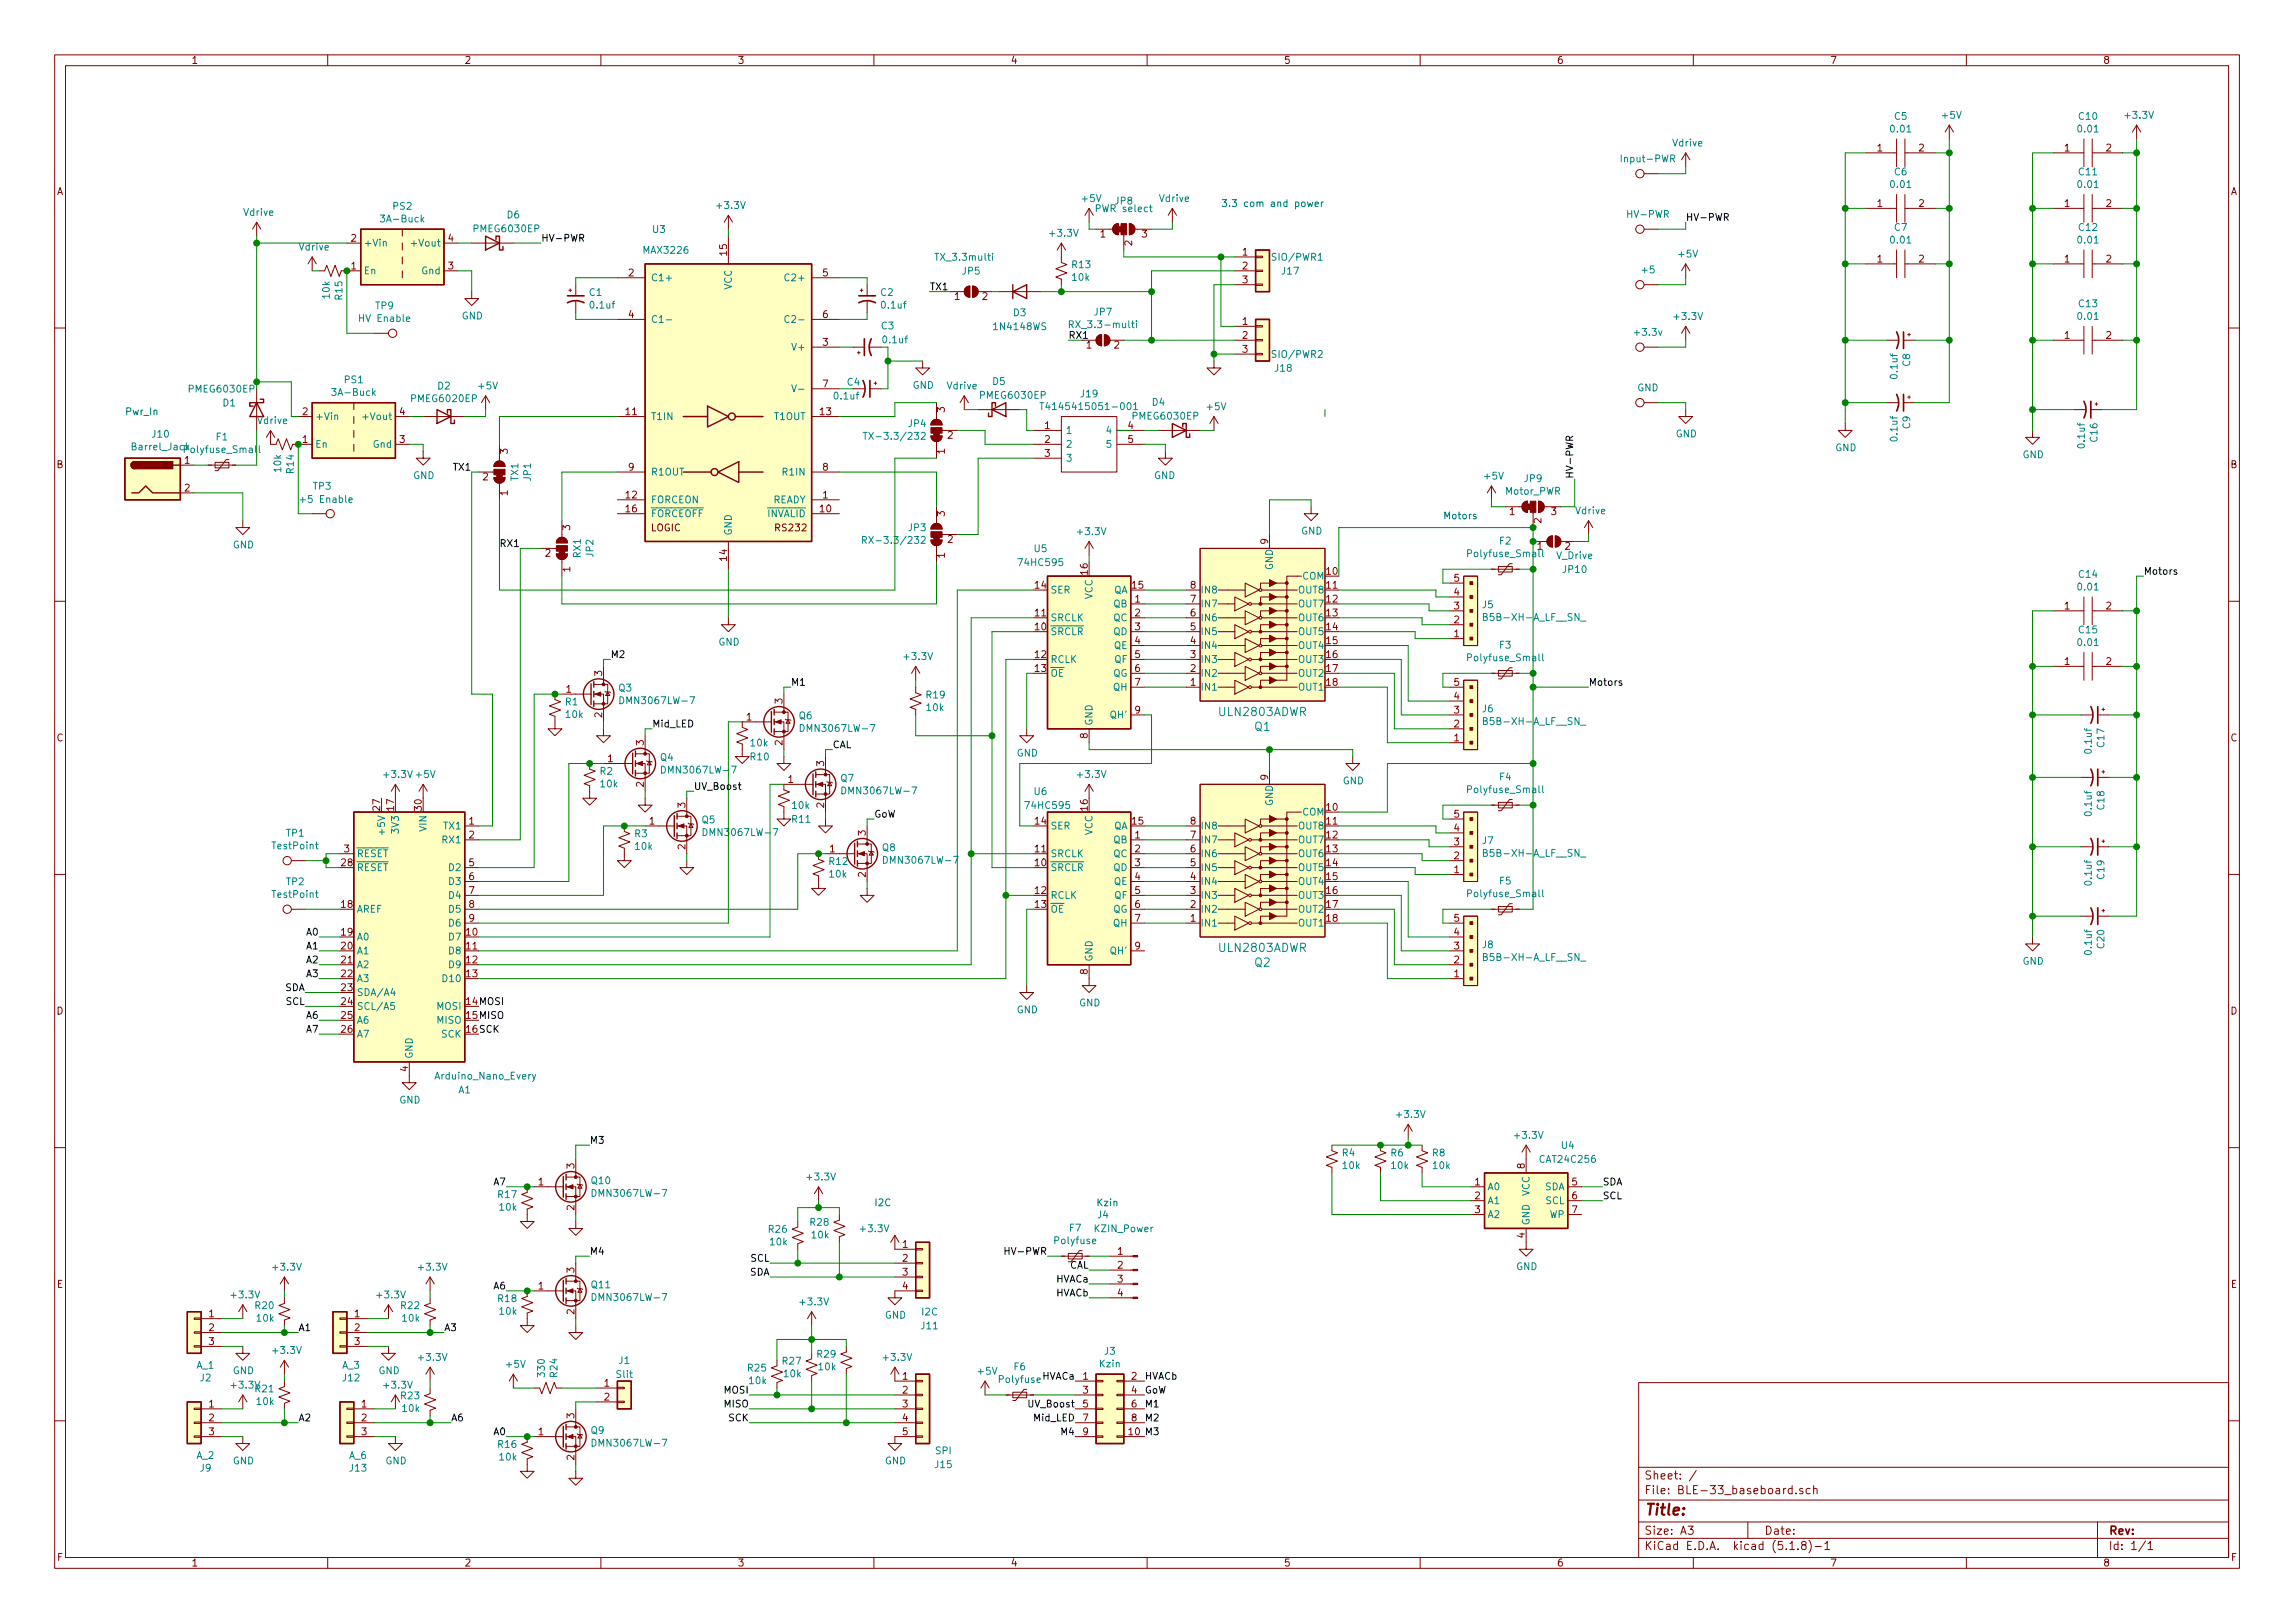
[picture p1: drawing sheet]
<svg xmlns="http://www.w3.org/2000/svg" width="420mm" height="297mm" viewBox="0 0 420 297" stroke-linecap="round" stroke-linejoin="round" font-family="sans-serif">
<defs><g id="words">
<text font-size="2.8" fill="#840000" x="301" y="277.3">Title:</text>
<g font-size="2.1" fill="#008484">
<text x="223.3" y="131">ULN2803ADWR</text>
<text x="229.7" y="133.7">Q1</text>
<text x="223.3" y="174.2">ULN2803ADWR</text>
<text x="229.7" y="176.9">Q2</text>
</g>
<g font-size="2.1" fill="#840000">
<text x="301" y="273.5">File: BLE-33_baseboard.sch</text>
<text x="301" y="270.8">Sheet: /</text>
<text x="301" y="280.9">Size: A3</text>
<text x="323" y="280.9">Date:</text>
<text x="386" y="280.9">Rev:</text>
<text x="301" y="283.7">KiCad E.D.A. kicad (5.1.8)-1</text>
<text x="386" y="283.7">Id: 1/1</text>
</g>
<g font-size="1.8" fill="#840000">
<text x="35" y="11.7">1</text>
<text x="85" y="11.7">2</text>
<text x="135" y="11.7">3</text>
<text x="185" y="11.7">4</text>
<text x="235" y="11.7">5</text>
<text x="285" y="11.7">6</text>
<text x="335" y="11.7">7</text>
<text x="385" y="11.7">8</text>
<text x="343.7" y="27.7">1</text>
<text x="351.3" y="27.7">2</text>
<text x="378" y="27.7">1</text>
<text x="385.6" y="27.7">2</text>
<text x="10.4" y="35.7">A</text>
<text x="408.4" y="35.7">A</text>
<text x="343.7" y="37.9">1</text>
<text x="351.3" y="37.9">2</text>
<text x="378" y="37.9">1</text>
<text x="385.6" y="37.9">2</text>
<text x="64.3" y="44.2">2</text>
<text x="82.1" y="44.2">4</text>
<text x="133.1" y="46.7" transform="rotate(-90 133.1 46.7)">15</text>
<text x="201.4" y="43.5">1</text>
<text x="207.3" y="45" transform="rotate(-90 207.3 45)">2</text>
<text x="209.1" y="43.5">3</text>
<text x="227.5" y="46.8">1</text>
<text x="64.3" y="49.3">1</text>
<text x="82.1" y="49.3">3</text>
<text x="115.1" y="50.6">2</text>
<text x="150.6" y="50.6">5</text>
<text x="227.5" y="49.3">2</text>
<text x="227.5" y="51.9">3</text>
<text x="343.7" y="48">1</text>
<text x="351.3" y="48">2</text>
<text x="378" y="48">1</text>
<text x="385.6" y="48">2</text>
<text x="115.1" y="58.2">4</text>
<text x="150.6" y="58.2">6</text>
<text x="174.8" y="54.9">1</text>
<text x="179.9" y="54.9">2</text>
<text x="227.5" y="59.5">1</text>
<text x="150.6" y="63.3">3</text>
<text x="198.9" y="63.8">1</text>
<text x="204" y="63.8">2</text>
<text x="227.5" y="62">2</text>
<text x="227.5" y="64.6">3</text>
<text x="378" y="62">1</text>
<text x="385.6" y="62">2</text>
<text x="150.6" y="70.9">7</text>
<text x="55.4" y="76">2</text>
<text x="73.2" y="76">4</text>
<text x="114.6" y="76">11</text>
<text x="150.2" y="76">13</text>
<text x="173" y="75.4" transform="rotate(-90 173 75.4)">3</text>
<text x="55.4" y="81.1">1</text>
<text x="73.2" y="81.1">3</text>
<text x="93" y="83.1" transform="rotate(-90 93 83.1)">3</text>
<text x="173" y="83.1" transform="rotate(-90 173 83.1)">1</text>
<text x="173.5" y="80.3">2</text>
<text x="191.3" y="78.5">1</text>
<text x="191.3" y="81.1">2</text>
<text x="191.3" y="83.6">3</text>
<text x="206.5" y="78.5">4</text>
<text x="206.5" y="81.1">5</text>
<text x="10.4" y="85.7">B</text>
<text x="33.8" y="84.9">1</text>
<text x="33.8" y="90">2</text>
<text x="88.4" y="87.9">2</text>
<text x="115.1" y="86.1">9</text>
<text x="150.6" y="86.1">8</text>
<text x="408.4" y="85.7">B</text>
<text x="93" y="90.7" transform="rotate(-90 93 90.7)">1</text>
<text x="114.6" y="91.2">12</text>
<text x="114.6" y="93.8">16</text>
<text x="150.2" y="93.8">10</text>
<text x="150.6" y="91.2">1</text>
<text x="173" y="94.5" transform="rotate(-90 173 94.5)">3</text>
<text x="276.4" y="94.3">1</text>
<text x="282.2" y="95.8" transform="rotate(-90 282.2 95.8)">2</text>
<text x="284" y="94.3">3</text>
<text x="99.8" y="101.9">2</text>
<text x="104.4" y="97" transform="rotate(-90 104.4 97)">3</text>
<text x="119.1" y="97.2">LOGIC</text>
<text x="142.1" y="97.2">RS232</text>
<text x="173.5" y="99.4">2</text>
<text x="232.2" y="99.6" transform="rotate(-90 232.2 99.6)">9</text>
<text x="281.5" y="100.6">1</text>
<text x="286.5" y="100.6">2</text>
<text x="104.4" y="104.7" transform="rotate(-90 104.4 104.7)">1</text>
<text x="133.1" y="102.6" transform="rotate(-90 133.1 102.6)">14</text>
<text x="173" y="102.1" transform="rotate(-90 173 102.1)">1</text>
<text x="189.5" y="107.7">14</text>
<text x="199.1" y="105.1" transform="rotate(-90 199.1 105.1)">16</text>
<text x="207.3" y="107.7">15</text>
<text x="218" y="107.7">8</text>
<text x="242.9" y="105.2">10</text>
<text x="242.9" y="107.7">11</text>
<text x="266.2" y="106.5">5</text>
<text x="189.5" y="112.8">11</text>
<text x="207.8" y="110.3">1</text>
<text x="207.8" y="112.8">2</text>
<text x="218" y="112.8">6</text>
<text x="218" y="110.3">7</text>
<text x="242.9" y="110.3">12</text>
<text x="242.9" y="112.8">13</text>
<text x="266.2" y="111.5">3</text>
<text x="266.2" y="109">4</text>
<text x="378" y="111.5">1</text>
<text x="385.6" y="111.5">2</text>
<text x="189.5" y="115.4">10</text>
<text x="207.8" y="115.4">3</text>
<text x="207.8" y="117.9">4</text>
<text x="218" y="117.9">4</text>
<text x="218" y="115.4">5</text>
<text x="242.9" y="115.4">14</text>
<text x="242.9" y="117.9">15</text>
<text x="266.2" y="116.6">1</text>
<text x="266.2" y="114.1">2</text>
<text x="110.2" y="123.7" transform="rotate(-90 110.2 123.7)">3</text>
<text x="189.5" y="120.4">12</text>
<text x="189.5" y="123">13</text>
<text x="207.8" y="120.4">5</text>
<text x="207.8" y="123">6</text>
<text x="207.8" y="125.5">7</text>
<text x="218" y="125.5">1</text>
<text x="218" y="123">2</text>
<text x="218" y="120.4">3</text>
<text x="242.9" y="120.4">16</text>
<text x="242.9" y="123">17</text>
<text x="242.9" y="125.5">18</text>
<text x="266.2" y="125.5">5</text>
<text x="378" y="121.7">1</text>
<text x="385.6" y="121.7">2</text>
<text x="103.7" y="126.8">1</text>
<text x="110.2" y="131.3" transform="rotate(-90 110.2 131.3)">2</text>
<text x="136.7" y="131.9">1</text>
<text x="143.3" y="128.8" transform="rotate(-90 143.3 128.8)">3</text>
<text x="207.8" y="130.6">9</text>
<text x="266.2" y="130.6">3</text>
<text x="266.2" y="128.1">4</text>
<text x="10.4" y="135.7">C</text>
<text x="117.9" y="136.4" transform="rotate(-90 117.9 136.4)">3</text>
<text x="143.3" y="136.4" transform="rotate(-90 143.3 136.4)">2</text>
<text x="199.1" y="135.1" transform="rotate(-90 199.1 135.1)">8</text>
<text x="266.2" y="135.7">1</text>
<text x="266.2" y="133.1">2</text>
<text x="408.4" y="135.7">C</text>
<text x="111.3" y="139.5">1</text>
<text x="144.3" y="143.3">1</text>
<text x="150.9" y="140.2" transform="rotate(-90 150.9 140.2)">3</text>
<text x="232.2" y="142.8" transform="rotate(-90 232.2 142.8)">9</text>
<text x="69.6" y="148.3" transform="rotate(-90 69.6 148.3)">27</text>
<text x="72.1" y="148.3" transform="rotate(-90 72.1 148.3)">17</text>
<text x="77.2" y="148.3" transform="rotate(-90 77.2 148.3)">30</text>
<text x="117.9" y="144" transform="rotate(-90 117.9 144)">2</text>
<text x="125.5" y="147.8" transform="rotate(-90 125.5 147.8)">3</text>
<text x="150.9" y="147.8" transform="rotate(-90 150.9 147.8)">2</text>
<text x="199.1" y="148.3" transform="rotate(-90 199.1 148.3)">16</text>
<text x="242.9" y="148.4">10</text>
<text x="266.2" y="149.6">5</text>
<text x="63" y="156">3</text>
<text x="85.9" y="150.9">1</text>
<text x="85.9" y="153.5">2</text>
<text x="118.9" y="150.9">1</text>
<text x="125.5" y="155.5" transform="rotate(-90 125.5 155.5)">2</text>
<text x="151.9" y="156">1</text>
<text x="158.5" y="152.9" transform="rotate(-90 158.5 152.9)">3</text>
<text x="189.5" y="156">11</text>
<text x="189.5" y="150.9">14</text>
<text x="207.3" y="150.9">15</text>
<text x="207.8" y="153.5">1</text>
<text x="207.8" y="156">2</text>
<text x="218" y="156">6</text>
<text x="218" y="153.5">7</text>
<text x="218" y="150.9">8</text>
<text x="242.9" y="150.9">11</text>
<text x="242.9" y="153.5">12</text>
<text x="242.9" y="156">13</text>
<text x="266.2" y="154.7">3</text>
<text x="266.2" y="152.2">4</text>
<text x="62.5" y="158.5">28</text>
<text x="85.9" y="158.5">5</text>
<text x="85.9" y="161.1">6</text>
<text x="158.5" y="160.5" transform="rotate(-90 158.5 160.5)">2</text>
<text x="189.5" y="158.5">10</text>
<text x="207.8" y="158.5">3</text>
<text x="207.8" y="161.1">4</text>
<text x="218" y="161.1">4</text>
<text x="218" y="158.5">5</text>
<text x="242.9" y="158.5">14</text>
<text x="242.9" y="161.1">15</text>
<text x="266.2" y="159.8">1</text>
<text x="266.2" y="157.3">2</text>
<text x="62.5" y="166.2">18</text>
<text x="85.9" y="163.6">7</text>
<text x="85.9" y="166.2">8</text>
<text x="189.5" y="163.6">12</text>
<text x="189.5" y="166.2">13</text>
<text x="207.8" y="163.6">5</text>
<text x="207.8" y="166.2">6</text>
<text x="218" y="166.2">2</text>
<text x="218" y="163.6">3</text>
<text x="242.9" y="163.6">16</text>
<text x="242.9" y="166.2">17</text>
<text x="62.5" y="171.2">19</text>
<text x="62.5" y="173.8">20</text>
<text x="85.4" y="171.2">10</text>
<text x="85.4" y="173.8">11</text>
<text x="85.9" y="168.7">9</text>
<text x="207.8" y="168.7">7</text>
<text x="207.8" y="173.8">9</text>
<text x="218" y="168.7">1</text>
<text x="242.9" y="168.7">18</text>
<text x="266.2" y="173.8">3</text>
<text x="266.2" y="171.2">4</text>
<text x="266.2" y="168.7">5</text>
<text x="62.5" y="176.3">21</text>
<text x="62.5" y="178.9">22</text>
<text x="85.4" y="176.3">12</text>
<text x="85.4" y="178.9">13</text>
<text x="199.1" y="178.3" transform="rotate(-90 199.1 178.3)">8</text>
<text x="266.2" y="178.9">1</text>
<text x="266.2" y="176.3">2</text>
<text x="10.4" y="185.7">D</text>
<text x="62.5" y="181.4">23</text>
<text x="62.5" y="183.9">24</text>
<text x="408.4" y="185.7">D</text>
<text x="62.5" y="186.5">25</text>
<text x="62.5" y="189">26</text>
<text x="74.7" y="196.1" transform="rotate(-90 74.7 196.1)">4</text>
<text x="105.2" y="213.9" transform="rotate(-90 105.2 213.9)">3</text>
<text x="279.1" y="213.9" transform="rotate(-90 279.1 213.9)">8</text>
<text x="98.6" y="217">1</text>
<text x="105.2" y="221.5" transform="rotate(-90 105.2 221.5)">2</text>
<text x="270" y="217">1</text>
<text x="270" y="219.5">2</text>
<text x="287.8" y="217">5</text>
<text x="287.8" y="219.5">6</text>
<text x="270" y="222">3</text>
<text x="279.1" y="226.6" transform="rotate(-90 279.1 226.6)">4</text>
<text x="287.8" y="222">7</text>
<text x="105.2" y="232.9" transform="rotate(-90 105.2 232.9)">3</text>
<text x="165.3" y="228.4">1</text>
<text x="165.3" y="230.9">2</text>
<text x="165.3" y="233.5">3</text>
<text x="204.6" y="229.7">1</text>
<text x="204.6" y="232.2">2</text>
<text x="10.4" y="235.7">E</text>
<text x="98.6" y="236">1</text>
<text x="165.3" y="236">4</text>
<text x="204.6" y="234.7">3</text>
<text x="204.6" y="237.3">4</text>
<text x="408.4" y="235.7">E</text>
<text x="38.3" y="241.1">1</text>
<text x="38.3" y="243.6">2</text>
<text x="64.9" y="241.1">1</text>
<text x="64.9" y="243.6">2</text>
<text x="105.2" y="240.5" transform="rotate(-90 105.2 240.5)">2</text>
<text x="38.3" y="246.2">3</text>
<text x="64.9" y="246.2">3</text>
<text x="38.3" y="257.6">1</text>
<text x="66.2" y="257.6">1</text>
<text x="110.6" y="253.8">1</text>
<text x="110.6" y="256.3">2</text>
<text x="165.3" y="252.5">1</text>
<text x="165.3" y="255.1">2</text>
<text x="165.3" y="257.6">3</text>
<text x="198.3" y="252.5">1</text>
<text x="198.3" y="255.1">3</text>
<text x="198.3" y="257.6">5</text>
<text x="207.2" y="252.5">2</text>
<text x="207.2" y="255.1">4</text>
<text x="207.2" y="257.6">6</text>
<text x="38.3" y="260.1">2</text>
<text x="38.3" y="262.7">3</text>
<text x="66.2" y="260.1">2</text>
<text x="66.2" y="262.7">3</text>
<text x="98.6" y="262.7">1</text>
<text x="105.2" y="259.6" transform="rotate(-90 105.2 259.6)">3</text>
<text x="165.3" y="260.1">4</text>
<text x="165.3" y="262.7">5</text>
<text x="198.3" y="260.1">7</text>
<text x="198.3" y="262.7">9</text>
<text x="207.2" y="260.1">8</text>
<text x="105.2" y="267.2" transform="rotate(-90 105.2 267.2)">2</text>
<text x="10.5" y="285.7">F</text>
<text x="35" y="286.7">1</text>
<text x="85" y="286.7">2</text>
<text x="135" y="286.7">3</text>
<text x="185" y="286.7">4</text>
<text x="235" y="286.7">5</text>
<text x="285" y="286.7">6</text>
<text x="335" y="286.7">7</text>
<text x="385" y="286.7">8</text>
<text x="408.5" y="285.7">F</text>
</g>
<g font-size="1.8" fill="#008484">
<text x="346.9" y="21.9">C5</text>
<text x="355.7" y="21.7">+5V</text>
<text x="380.6" y="21.9">C10</text>
<text x="389.2" y="21.7">+3.3V</text>
<text x="297.2" y="29.7">Input-PWR</text>
<text x="306.3" y="26.8">Vdrive</text>
<text x="346.3" y="24.2">0.01</text>
<text x="380.5" y="24.2">0.01</text>
<text x="346.3" y="34.4">0.01</text>
<text x="346.9" y="32.1">C6</text>
<text x="380.5" y="34.4">0.01</text>
<text x="380.6" y="32.1">C11</text>
<text x="44.7" y="39.5">Vdrive</text>
<text x="70.1" y="40.7">3A-Buck</text>
<text x="72" y="38.4">PS2</text>
<text x="92.9" y="40">D6</text>
<text x="131.4" y="38.2">+3.3V</text>
<text x="198.2" y="37">+5V</text>
<text x="200.9" y="38.8">PWR select</text>
<text x="204.2" y="37.4">JP8</text>
<text x="212.3" y="37">Vdrive</text>
<text x="298.1" y="39.9">HV-PWR</text>
<text x="54.8" y="45.9">Vdrive</text>
<text x="66.5" y="45.1">+Vin</text>
<text x="75.8" y="45.1">+Vout</text>
<text x="87" y="42.5">PMEG6030EP</text>
<text x="118" y="46.4">MAX3226</text>
<text x="119.5" y="42.6">U3</text>
<text x="171.6" y="47.7">TX_3.3multi</text>
<text x="192.4" y="43.3">+3.3V</text>
<text x="233.2" y="47.7">SIO/PWR1</text>
<text x="307.4" y="47.1">+5V</text>
<text x="346.3" y="44.6">0.01</text>
<text x="346.9" y="42.3">C7</text>
<text x="380.5" y="44.6">0.01</text>
<text x="380.6" y="42.3">C12</text>
<text x="66.5" y="50.2">En</text>
<text x="77.2" y="50.2">Gnd</text>
<text x="119.1" y="51.5">C1+</text>
<text x="134" y="53" transform="rotate(-90 134 53)">VCC</text>
<text x="144.3" y="51.5">C2+</text>
<text x="176.2" y="50.3">JP5</text>
<text x="196.3" y="49.1">R13</text>
<text x="196.4" y="51.4">10k</text>
<text x="234.7" y="50.3">J17</text>
<text x="300.7" y="50">+5</text>
<text x="60.4" y="54.6" transform="rotate(-90 60.4 54.6)">10k</text>
<text x="62.7" y="54.8" transform="rotate(-90 62.7 54.8)">R15</text>
<text x="66" y="58.9">HV Enable</text>
<text x="68.8" y="56.6">TP9</text>
<text x="84.5" y="58.5">GND</text>
<text x="107.9" y="54.2">C1</text>
<text x="108.2" y="56.5">0.1uf</text>
<text x="119.1" y="59.1">C1-</text>
<text x="144.7" y="59.1">C2-</text>
<text x="161.3" y="54.2">C2</text>
<text x="161.5" y="56.5">0.1uf</text>
<text x="185.6" y="57.9">D3</text>
<text x="200.4" y="57.7">JP7</text>
<text x="306.7" y="58.6">+3.3V</text>
<text x="380.5" y="58.5">0.01</text>
<text x="380.6" y="56.2">C13</text>
<text x="145.4" y="64.2">V+</text>
<text x="161.4" y="60.3">C3</text>
<text x="161.8" y="62.8">0.1uf</text>
<text x="182.2" y="60.4">1N4148WS</text>
<text x="196.6" y="60.1">RX_3.3-multi</text>
<text x="233.2" y="65.5">SIO/PWR2</text>
<text x="299.4" y="61.5">+3.3v</text>
<text x="34.8" y="71.8">PMEG6030EP</text>
<text x="63.1" y="70.1">PS1</text>
<text x="80.2" y="71.3">D2</text>
<text x="87.7" y="71.3">+5V</text>
<text x="155.1" y="70.6">C4</text>
<text x="167.1" y="71.2">GND</text>
<text x="173.5" y="71.3">Vdrive</text>
<text x="181.8" y="70.4">D5</text>
<text x="233.5" y="68">J18</text>
<text x="299.7" y="71.6">GND</text>
<text x="347.4" y="69.2" transform="rotate(-90 347.4 69.2)">0.1uf</text>
<text x="349.7" y="67" transform="rotate(-90 349.7 67)">C8</text>
<text x="40.8" y="74.4">D1</text>
<text x="47.2" y="77.6">Vdrive</text>
<text x="57.7" y="76.9">+Vin</text>
<text x="61.2" y="72.5">3A-Buck</text>
<text x="66.9" y="76.9">+Vout</text>
<text x="75.5" y="73.6">PMEG6020EP</text>
<text x="119.1" y="76.9">T1IN</text>
<text x="141.8" y="76.9">T1OUT</text>
<text x="152.9" y="73.1">0.1uf</text>
<text x="179.7" y="73">PMEG6030EP</text>
<text x="192.2" y="75">T4145415051-001</text>
<text x="197.9" y="72.7">J19</text>
<text x="207.6" y="76.8">PMEG6030EP</text>
<text x="211" y="74.3">D4</text>
<text x="221" y="75.1">+5V</text>
<text x="24.4" y="82.4">Barrel_Jack</text>
<text x="27.9" y="80.1">J10</text>
<text x="34.1" y="82.9">Polyfuse_Small</text>
<text x="39.6" y="80.6">F1</text>
<text x="57.7" y="82">En</text>
<text x="68.4" y="82">Gnd</text>
<text x="159.4" y="80.5">TX-3.3/232</text>
<text x="166.3" y="78.2">JP4</text>
<text x="195.1" y="79.4">1</text>
<text x="195.1" y="82">2</text>
<text x="202.7" y="79.4">4</text>
<text x="202.7" y="82">5</text>
<text x="306.8" y="80">GND</text>
<text x="336" y="82.6">GND</text>
<text x="347.4" y="80.6" transform="rotate(-90 347.4 80.6)">0.1uf</text>
<text x="349.7" y="78.4" transform="rotate(-90 349.7 78.4)">C9</text>
<text x="370.3" y="83.9">GND</text>
<text x="381.7" y="81.9" transform="rotate(-90 381.7 81.9)">0.1uf</text>
<text x="384" y="80.8" transform="rotate(-90 384 80.8)">C16</text>
<text x="51.5" y="86.3" transform="rotate(-90 51.5 86.3)">10k</text>
<text x="53.8" y="86.6" transform="rotate(-90 53.8 86.6)">R14</text>
<text x="57.4" y="89.6">TP3</text>
<text x="75.6" y="87.7">GND</text>
<text x="94.9" y="88" transform="rotate(-90 94.9 88)">TX1</text>
<text x="97.2" y="88" transform="rotate(-90 97.2 88)">JP1</text>
<text x="119.1" y="87">R1OUT</text>
<text x="143.5" y="87">R1IN</text>
<text x="195.1" y="84.5">3</text>
<text x="211.3" y="87.7">GND</text>
<text x="271.8" y="87.8">+5V</text>
<text x="279.1" y="88.2">JP9</text>
<text x="55.5" y="92">+5 Enable</text>
<text x="119.1" y="92.1">FORCEON</text>
<text x="119.1" y="94.7">FORCEOFF</text>
<text x="140.5" y="94.7">INVALID</text>
<text x="141.4" y="92.1">READY</text>
<text x="275.7" y="90.5">Motor_PWR</text>
<text x="288.5" y="94.1">Vdrive</text>
<text x="42.6" y="100.4">GND</text>
<text x="108.6" y="101.9" transform="rotate(-90 108.6 101.9)">JP2</text>
<text x="134" y="98.1" transform="rotate(-90 134 98.1)">GND</text>
<text x="159.2" y="99.5">RX-3.3/232</text>
<text x="166.3" y="97.2">JP3</text>
<text x="189.4" y="101.1">U5</text>
<text x="197.4" y="97.9">+3.3V</text>
<text x="238.2" y="97.8">GND</text>
<text x="269.1" y="102">Polyfuse_Small</text>
<text x="274.6" y="99.7">F2</text>
<text x="106.3" y="102" transform="rotate(-90 106.3 102)">RX1</text>
<text x="186.8" y="103.6">74HC595</text>
<text x="233" y="104.3" transform="rotate(-90 233 104.3)">GND</text>
<text x="238.4" y="106.1">COM</text>
<text x="285" y="102.3">V_Drive</text>
<text x="286.2" y="104.9">JP10</text>
<text x="380.6" y="105.8">C14</text>
<text x="192.3" y="113.7">SRCLK</text>
<text x="192.3" y="108.6">SER</text>
<text x="200" y="109.7" transform="rotate(-90 200 109.7)">VCC</text>
<text x="203.9" y="111.2">QB</text>
<text x="203.9" y="108.6">QA</text>
<text x="203.9" y="113.7">QC</text>
<text x="219.7" y="113.7">IN6</text>
<text x="219.7" y="111.2">IN7</text>
<text x="219.7" y="108.6">IN8</text>
<text x="237.8" y="108.6">OUT8</text>
<text x="237.8" y="111.2">OUT7</text>
<text x="237.8" y="113.7">OUT6</text>
<text x="271.4" y="111.3">J5</text>
<text x="272.3" y="113.6">B5B-XH-A_LF__SN_</text>
<text x="380.5" y="108.1">0.01</text>
<text x="131.5" y="118.1">GND</text>
<text x="192.3" y="116.2">SRCLR</text>
<text x="203.9" y="116.2">QD</text>
<text x="203.9" y="118.8">QE</text>
<text x="219.7" y="118.8">IN4</text>
<text x="219.7" y="116.2">IN5</text>
<text x="237.8" y="116.2">OUT5</text>
<text x="237.8" y="118.8">OUT4</text>
<text x="274.6" y="118.7">F3</text>
<text x="380.5" y="118.2">0.01</text>
<text x="380.6" y="115.9">C15</text>
<text x="165.7" y="120.8">+3.3V</text>
<text x="192.3" y="121.3">RCLK</text>
<text x="192.3" y="123.9">OE</text>
<text x="203.8" y="123.9">QG</text>
<text x="204" y="121.3">QF</text>
<text x="219.7" y="123.9">IN2</text>
<text x="219.7" y="121.3">IN3</text>
<text x="237.8" y="121.3">OUT3</text>
<text x="237.8" y="123.9">OUT2</text>
<text x="269.1" y="121">Polyfuse_Small</text>
<text x="103.5" y="129.1">R1</text>
<text x="103.7" y="131.4">10k</text>
<text x="113.3" y="126.6">Q3</text>
<text x="114.1" y="128.9">DMN3067LW-7</text>
<text x="146.3" y="131.6">Q6</text>
<text x="169.6" y="127.8">R19</text>
<text x="169.7" y="130.1">10k</text>
<text x="203.4" y="131.5">QH'</text>
<text x="203.9" y="126.4">QH</text>
<text x="219.7" y="126.4">IN1</text>
<text x="237.8" y="126.4">OUT1</text>
<text x="271.4" y="130.4">J6</text>
<text x="137.5" y="136.6">10k</text>
<text x="147.1" y="133.9">DMN3067LW-7</text>
<text x="200" y="132.9" transform="rotate(-90 200 132.9)">GND</text>
<text x="272.3" y="132.7">B5B-XH-A_LF__SN_</text>
<text x="383" y="137.7" transform="rotate(-90 383 137.7)">0.1uf</text>
<text x="385.3" y="136.7" transform="rotate(-90 385.3 136.7)">C17</text>
<text x="70.4" y="142.4">+3.3V +5V</text>
<text x="109.9" y="141.8">R2</text>
<text x="120.9" y="139.3">Q4</text>
<text x="121.7" y="141.6">DMN3067LW-7</text>
<text x="137.4" y="139.2">R10</text>
<text x="153.9" y="143.1">Q7</text>
<text x="186.1" y="138.5">GND</text>
<text x="197.4" y="142.4">+3.3V</text>
<text x="245.8" y="143.5">GND</text>
<text x="274.6" y="142.8">F4</text>
<text x="110" y="144.1">10k</text>
<text x="145.1" y="148">10k</text>
<text x="154.8" y="145.4">DMN3067LW-7</text>
<text x="188" y="148">74HC595</text>
<text x="189.4" y="145.5">U6</text>
<text x="233" y="147.5" transform="rotate(-90 233 147.5)">GND</text>
<text x="238.4" y="149.3">COM</text>
<text x="269.1" y="145.1">Polyfuse_Small</text>
<text x="383" y="149.2" transform="rotate(-90 383 149.2)">0.1uf</text>
<text x="385.3" y="148.1" transform="rotate(-90 385.3 148.1)">C18</text>
<text x="50" y="155.4">TestPoint</text>
<text x="52.4" y="153.1">TP1</text>
<text x="70.5" y="152.3" transform="rotate(-90 70.5 152.3)">+5V</text>
<text x="73" y="152.3" transform="rotate(-90 73 152.3)">3V3</text>
<text x="78.1" y="152.1" transform="rotate(-90 78.1 152.1)">VIN</text>
<text x="81.2" y="154.3">RX1</text>
<text x="81.3" y="151.8">TX1</text>
<text x="116.2" y="153.2">R3</text>
<text x="116.4" y="155.5">10k</text>
<text x="128.5" y="150.7">Q5</text>
<text x="129.4" y="153">DMN3067LW-7</text>
<text x="145.1" y="150.6">R11</text>
<text x="161.6" y="155.8">Q8</text>
<text x="192.3" y="151.8">SER</text>
<text x="200" y="152.9" transform="rotate(-90 200 152.9)">VCC</text>
<text x="203.9" y="154.3">QB</text>
<text x="203.9" y="151.8">QA</text>
<text x="219.7" y="154.3">IN7</text>
<text x="219.7" y="151.8">IN8</text>
<text x="237.8" y="151.8">OUT8</text>
<text x="237.8" y="154.3">OUT7</text>
<text x="271.4" y="154.5">J7</text>
<text x="65.3" y="159.4">RESET</text>
<text x="65.3" y="156.9">RESET</text>
<text x="82.3" y="159.4">D2</text>
<text x="82.3" y="162">D3</text>
<text x="151.9" y="158.3">R12</text>
<text x="151.9" y="160.6">10k</text>
<text x="162.4" y="158.1">DMN3067LW-7</text>
<text x="192.3" y="159.4">SRCLR</text>
<text x="192.3" y="156.9">SRCLK</text>
<text x="203.9" y="156.9">QC</text>
<text x="203.9" y="159.4">QD</text>
<text x="203.9" y="162">QE</text>
<text x="219.7" y="162">IN4</text>
<text x="219.7" y="159.4">IN5</text>
<text x="219.7" y="156.9">IN6</text>
<text x="237.8" y="156.9">OUT6</text>
<text x="237.8" y="159.4">OUT5</text>
<text x="237.8" y="162">OUT4</text>
<text x="272.3" y="156.8">B5B-XH-A_LF__SN_</text>
<text x="274.6" y="161.9">F5</text>
<text x="383" y="161.9" transform="rotate(-90 383 161.9)">0.1uf</text>
<text x="385.3" y="160.8" transform="rotate(-90 385.3 160.8)">C19</text>
<text x="50" y="164.3">TestPoint</text>
<text x="52.4" y="162">TP2</text>
<text x="65.3" y="167">AREF</text>
<text x="82.3" y="164.5">D4</text>
<text x="82.3" y="167">D5</text>
<text x="192.3" y="164.5">RCLK</text>
<text x="192.3" y="167">OE</text>
<text x="203.8" y="167">QG</text>
<text x="204" y="164.5">QF</text>
<text x="219.7" y="167">IN2</text>
<text x="219.7" y="164.5">IN3</text>
<text x="237.8" y="164.5">OUT3</text>
<text x="237.8" y="167">OUT2</text>
<text x="269.1" y="164.2">Polyfuse_Small</text>
<text x="65.3" y="172.1">A0</text>
<text x="82.3" y="172.1">D7</text>
<text x="82.3" y="169.6">D6</text>
<text x="203.9" y="169.6">QH</text>
<text x="219.7" y="169.6">IN1</text>
<text x="237.8" y="169.6">OUT1</text>
<text x="271.4" y="173.5">J8</text>
<text x="385.3" y="173.5" transform="rotate(-90 385.3 173.5)">C20</text>
<text x="65.3" y="174.7">A1</text>
<text x="65.3" y="177.2">A2</text>
<text x="65.3" y="179.7">A3</text>
<text x="81.3" y="179.7">D10</text>
<text x="82.3" y="174.7">D8</text>
<text x="82.3" y="177.2">D9</text>
<text x="200" y="176.1" transform="rotate(-90 200 176.1)">GND</text>
<text x="203.4" y="174.7">QH'</text>
<text x="272.3" y="175.9">B5B-XH-A_LF__SN_</text>
<text x="370.3" y="176.6">GND</text>
<text x="383" y="174.6" transform="rotate(-90 383 174.6)">0.1uf</text>
<text x="65.3" y="182.3">SDA/A4</text>
<text x="65.3" y="184.8">SCL/A5</text>
<text x="80.1" y="184.8">MOSI</text>
<text x="186.1" y="185.5">GND</text>
<text x="197.6" y="184.2">GND</text>
<text x="65.3" y="187.4">A6</text>
<text x="65.3" y="189.9">A7</text>
<text x="80.1" y="187.4">MISO</text>
<text x="80.8" y="189.9">SCK</text>
<text x="75.6" y="193.8" transform="rotate(-90 75.6 193.8)">GND</text>
<text x="79.9" y="197.6">Arduino_Nano_Every</text>
<text x="73.1" y="202">GND</text>
<text x="84" y="200.1">A1</text>
<text x="255.9" y="204.6">+3.3V</text>
<text x="277.4" y="208.4">+3.3V</text>
<text x="245.8" y="211.6">R4</text>
<text x="245.9" y="214">10k</text>
<text x="254.7" y="211.6">R6</text>
<text x="254.8" y="214">10k</text>
<text x="262.3" y="211.6">R8</text>
<text x="262.4" y="214">10k</text>
<text x="282.1" y="212.8">CAT24C256</text>
<text x="285.9" y="210.3">U4</text>
<text x="91.2" y="219.3">R17</text>
<text x="91.5" y="221.6">10k</text>
<text x="108.3" y="216.7">Q10</text>
<text x="109" y="219">DMN3067LW-7</text>
<text x="147.9" y="216">+3.3V</text>
<text x="272.3" y="217.8">A0</text>
<text x="272.3" y="220.4">A1</text>
<text x="280" y="218.9" transform="rotate(-90 280 218.9)">VCC</text>
<text x="282.8" y="217.8">SDA</text>
<text x="283" y="220.4">SCL</text>
<text x="140.8" y="225.6">R26</text>
<text x="141" y="227.9">10k</text>
<text x="148.4" y="224.3">R28</text>
<text x="148.7" y="226.7">10k</text>
<text x="157.7" y="225.5">+3.3V</text>
<text x="193.2" y="227.7">Polyfuse</text>
<text x="195.8" y="225.4">F7</text>
<text x="200.5" y="225.5">KZIN_Power</text>
<text x="201" y="223">J4</text>
<text x="272.3" y="222.9">A2</text>
<text x="280" y="224.3" transform="rotate(-90 280 224.3)">GND</text>
<text x="283.7" y="222.9">WP</text>
<text x="50.1" y="232.5">+3.3V</text>
<text x="76.8" y="232.5">+3.3V</text>
<text x="277.6" y="232.4">GND</text>
<text x="42.5" y="237.6">+3.3V</text>
<text x="46.8" y="239.6">R20</text>
<text x="69.2" y="237.6">+3.3V</text>
<text x="73.5" y="239.6">R22</text>
<text x="91.2" y="238.3">R18</text>
<text x="108.3" y="235.8">Q11</text>
<text x="109" y="238.1">DMN3067LW-7</text>
<text x="146.6" y="238.9">+3.3V</text>
<text x="47.1" y="241.9">10k</text>
<text x="73.7" y="241.9">10k</text>
<text x="91.5" y="240.6">10k</text>
<text x="162" y="241.3">GND</text>
<text x="168.7" y="243.3">J11</text>
<text x="168.8" y="240.8">I2C</text>
<text x="36" y="250.5">A_1</text>
<text x="42.6" y="251.5">GND</text>
<text x="50.1" y="247.8">+3.3V</text>
<text x="62.7" y="250.5">A_3</text>
<text x="69.3" y="251.5">GND</text>
<text x="76.8" y="249.1">+3.3V</text>
<text x="92.8" y="250.3">+5V</text>
<text x="99.7" y="251.9" transform="rotate(-90 99.7 251.9)">330</text>
<text x="113.3" y="249.6">J1</text>
<text x="137" y="251">R25</text>
<text x="143.3" y="249.7">R27</text>
<text x="149.7" y="248.5">R29</text>
<text x="149.9" y="250.8">10k</text>
<text x="161.9" y="249.1">+3.3V</text>
<text x="179.1" y="251.6">+5V</text>
<text x="185.7" y="250.8">F6</text>
<text x="201.3" y="250.3">Kzin</text>
<text x="202.2" y="247.9">J3</text>
<text x="36.7" y="252.8">J2</text>
<text x="42.5" y="254.1">+3.3V</text>
<text x="46.8" y="254.8">R21</text>
<text x="47.1" y="257.1">10k</text>
<text x="62.8" y="252.8">J12</text>
<text x="70.4" y="254.1">+3.3V</text>
<text x="73.5" y="256.1">R23</text>
<text x="102.1" y="252" transform="rotate(-90 102.1 252)">R24</text>
<text x="112.9" y="252.2">Slit</text>
<text x="137.2" y="253.3">10k</text>
<text x="143.6" y="252.1">10k</text>
<text x="183" y="253.1">Polyfuse</text>
<text x="73.7" y="258.4">10k</text>
<text x="108.2" y="262.4">Q9</text>
<text x="36" y="267">A_2</text>
<text x="36.7" y="269.3">J9</text>
<text x="42.6" y="268">GND</text>
<text x="63.9" y="267">A_6</text>
<text x="64.1" y="269.3">J13</text>
<text x="70.6" y="268">GND</text>
<text x="91.2" y="265">R16</text>
<text x="91.5" y="267.3">10k</text>
<text x="109" y="264.8">DMN3067LW-7</text>
<text x="162" y="268">GND</text>
<text x="171.2" y="268.7">J15</text>
<text x="171.3" y="266.2">SPI</text>
</g>
<g font-size="1.8" fill="#0000c2">
<text x="223.5" y="37.9">3.3 com and power</text>
<text x="22.9" y="76">Pwr_In</text>
<text x="264.2" y="95">Motors</text>
<text x="160" y="220.8">I2C</text>
<text x="200.7" y="220.8">Kzin</text>
</g>
<g font-size="1.8">
<text x="308.6" y="40.4">HV-PWR</text>
<text x="99.1" y="44.2">HV-PWR</text>
<text x="170.2" y="53.1">TX1</text>
<text x="195.6" y="62">RX1</text>
<text x="83.1" y="86.1">TX1</text>
<text x="288" y="87.7" transform="rotate(-90 288 87.7)">HV-PWR</text>
<text x="91.8" y="100.1">RX1</text>
<text x="392.4" y="105.2">Motors</text>
<text x="111.8" y="120.4">M2</text>
<text x="144.8" y="125.5">M1</text>
<text x="290.8" y="125.5">Motors</text>
<text x="119.4" y="133.1">Mid_LED</text>
<text x="152.4" y="136.9">CAL</text>
<text x="127" y="144.6">UV_Boost</text>
<text x="160" y="149.6">GoW</text>
<text x="56.2" y="171.2">A0</text>
<text x="56.2" y="173.8">A1</text>
<text x="56.2" y="178.9">A3</text>
<text x="56.2" y="176.3">A2</text>
<text x="52.1" y="181.4">SDA</text>
<text x="52.3" y="183.9">SCL</text>
<text x="85.4" y="183.9">14MOSI</text>
<text x="56.2" y="189">A7</text>
<text x="56.2" y="186.5">A6</text>
<text x="85.4" y="186.5">15MISO</text>
<text x="85.4" y="189">16SCK</text>
<text x="107.9" y="209.3">M3</text>
<text x="90.4" y="217">A7</text>
<text x="293.4" y="219.5">SCL</text>
<text x="293.4" y="217">SDA</text>
<text x="107.9" y="229.7">M4</text>
<text x="137.2" y="233.5">SDA</text>
<text x="137.4" y="230.9">SCL</text>
<text x="184.6" y="229.7">HV-PWR</text>
<text x="195.8" y="232.2">CAL</text>
<text x="90.4" y="236">A6</text>
<text x="193.3" y="237.3">HVACb</text>
<text x="193.4" y="234.7">HVACa</text>
<text x="54.6" y="243.6">A1</text>
<text x="81.3" y="243.6">A3</text>
<text x="132.6" y="255.1">MOSI</text>
<text x="132.6" y="257.6">MISO</text>
<text x="188.4" y="257.6">UV_Boost</text>
<text x="190.9" y="252.5">HVACa</text>
<text x="209.5" y="252.5">HVACb</text>
<text x="209.5" y="255.1">GoW</text>
<text x="209.5" y="257.6">M1</text>
<text x="54.6" y="260.1">A2</text>
<text x="82.5" y="260.1">A6</text>
<text x="90.4" y="262.7">A0</text>
<text x="133.4" y="260.1">SCK</text>
<text x="189.3" y="260.1">Mid_LED</text>
<text x="194.4" y="262.7">M4</text>
<text x="206.7" y="262.7">10 M3</text>
<text x="209.5" y="260.1">M2</text>
</g>
</g></defs>
<g fill="none" stroke="#840000" stroke-width=".18">
<path d="M10 10h400v277h-400zM12 12h396v273.1h-396zM60 10v2M110 10v2M160 10v2M210 10v2M260 10v2M310 10v2M360 10v2M133.3 39.4l-.7 1.3M133.3 39.4v2.5M133.3 39.4l.8 1.3"/>
<path d="M199.4 38.1v2.6M199.4 38.1l-.8 1.3M199.4 38.1l.8 1.3M214.6 38.1l-.7 1.3M214.6 38.1v2.6M214.6 38.1l.8 1.3M301 31.8h2.5M308.6 28v2.5M308.6 28l-.8 1.2M308.6 28l.8 1.2M341.6 28h5.6M341.6 38.1h5.6"/>
<path d="M347.2 25.4v5.1M347.2 35.6v5.1M348.7 25.4v5.1M348.7 35.6v5.1M348.7 28h5.6M348.7 38.1h5.6M356.9 22.9l-.8 1.3M356.9 22.9v2.5M356.9 22.9l.7 1.3M375.9 28h5.6M375.9 38.1h5.6M381.5 25.4v5.1"/>
<path d="M381.5 35.6v5.1M383 28h5.6M383 38.1h5.6M383 25.4v5.1M383 35.6v5.1M391.2 22.9l-.8 1.3M391.2 22.9v2.5M391.2 22.9l.7 1.3M47 40.7l-.8 1.2M47 40.7v2.5M47 40.7l.8 1.2M57.1 47l-.7 1.3"/>
<path d="M57.1 47v2.6M57.1 47l.8 1.3M58.4 49.6h1l.4-1 .8 2 .7-2 .8 2 .4-1h3.5M63.5 44.5h2.5M73.7 41.9v1.3M73.7 44.5v1.3M73.7 47v1.3M73.7 49.6v1.2M81.3 49.6h2.5M81.3 44.5h2.5M86.4 53.4v1.2h1.2l-1.2 1.3-1.3-1.3h1.3M86.4 44.5h7.6"/>
<path d="M104.1 53.1h.5M104.4 52.9v.5M105.4 52.1v2M105.4 55.2v2M113 50.8h5.1M113 58.5h5.1M133.3 43.2v5.1M148.6 50.8h5.1M148.6 58.5h5.1M157.5 53.1h.5M157.7 52.9v.5M158.7 52.1v2"/>
<path d="M158.7 55.2v2M174 53.4h2.5M176.8 52.7l.4-.3h.3v2a1.03 1.03 0 0 1-.9-.6 1.03 1.03 0 0 1 .2-1.1zM178.1 52.4a1.02 1.02 0 0 1 1 1 1.02 1.02 0 0 1-1 1zM179.1 53.4h2.5M182.9 53.4h7.6M194.3 44.5v3.5l1 .4-2 .8 2 .7-2 .8 1 .4v1M194.3 44.5l-.8 1.3M194.3 44.5l.8 1.3M200.7 41.9h3M203.9 41.3l.5-.3 .3-.1v2.1a1.03 1.03 0 0 1-.9-.6 1.03 1.03 0 0 1 .1-1.1zM205.7 43v2.8"/>
<path d="M206.8 40.9a1.02 1.02 0 0 1 1 1 1.02 1.02 0 0 1-1 1.1zM207.8 41.9h3M226.1 49.6h3.8M226.1 52.1h3.8M226.1 59.7h3.8M226.1 47h3.8M229.9 59.6h1.2v.3h-1.2zM229.9 52h1.2v.2h-1.2zM229.9 46.9h1.2v.3h-1.2zM229.9 49.4h1.2v.3h-1.2zM301 52.1h2.5M301 41.9h2.5"/>
<path d="M308.6 48.3l-.8 1.3M308.6 48.3v2.5M308.6 59.7v2.6M308.6 48.3l.8 1.3M308.6 59.7l-.8 1.3M308.6 59.7l.8 1.3M341.6 48.3h5.6M347.2 45.8v5M348.7 45.8v5M348.7 48.3h5.6M375.9 48.3h5.6M381.5 45.8v5"/>
<path d="M381.5 59.7v5.1M383 48.3h5.6M383 45.8v5M383 59.7v5.1M10 60h2M47 71.2v7.6M49.5 78.8v2.5h1l.4-1 .8 2 .8-2 .7 2 .4-1h3.5M49.5 78.8l-.7 1.2M49.5 78.8l.8 1.2M54.6 76.2h2.5M64.8 73.7v1.3M64.8 76.2v1.3"/>
<path d="M64.8 78.8v1.2M68.6 61h2.5M72.4 76.2h2.5M77.5 76.2h7.6M88.9 72.4l-.8 1.3M88.9 72.4v2.6M88.9 72.4l.8 1.3M113 76.2h5.1M148.6 63.5h5.1M148.6 76.2h5.1M148.6 71.2h5.1M156.2 63.5h2"/>
<path d="M156.2 71.2h2M157 64.6h.5M157.2 64.3v.5M159.3 63.5h2M159.3 71.2h2M160 70.1h.5M160.3 69.9v.5M168.9 66.1v1.2h1.3l-1.3 1.3-1.3-1.3h1.3M170.4 79.8h2.1a1.02 1.02 0 0 1-1.1 1 1.02 1.02 0 0 1-1-1zM170.7 77.1a1.02 1.02 0 0 1 1.1-.3 1.02 1.02 0 0 1 .7 1h-2.1zM171.4 73.7v3M172.5 78.8h2.8"/>
<path d="M176.5 72.4l.8 1.3M176.5 72.4v2.6M176.5 72.4l-.7 1.3M179.1 75h7.6M189.2 78.8h5.1M194.3 76.2h10.2v10.2h-10.2zM198.1 62.3h2.6M200.9 61.6l.4-.3h.4v2a1.03 1.03 0 0 1-.9-.6 1.03 1.03 0 0 1 .1-1.1zM202.2 61.3a1.02 1.02 0 0 1 1 1 1.02 1.02 0 0 1-1 1zM203.2 62.3h2.5M204.5 78.8h5M212.1 78.8h7.6"/>
<path d="M222.2 66.1v1.2h1.3l-1.3 1.3-1.2-1.3h1.2M222.2 76.2l-.7 1.3M222.2 76.2v2.6M222.2 76.2l.8 1.3M226.1 62.3h3.8M226.1 64.8h3.8M229.9 64.7h1.2v.2h-1.2zM229.9 62.1h1.2v.3h-1.2zM301 73.7h2.5M301 63.5h2.5M308.6 75v1.2h1.3l-1.3 1.3-1.3-1.3h1.3M337.8 77.5v1.3h1.3l-1.3 1.2-1.3-1.2h1.3"/>
<path d="M345.4 73.7h2.1M345.4 62.3h2.1M348.5 73.7h2M348.5 62.3h2M349.2 61.3h.6M349.2 72.7h.6M349.5 61v.5M349.5 72.4v.5M372.1 78.8v1.2h1.3l-1.3 1.3-1.3-1.3h1.3M375.9 62.3h5.6M379.7 75h2.1M382.8 75h2"/>
<path d="M383 62.3h5.6M383.5 74h.5M383.8 73.7v.5M408 60h2M33 85.1h2.6M33 90.2h2.6M38.1 85.1h5.1M39.4 84.6h2.5v1h-2.5zM41.9 84.1h-.5l-1.5 2h-.5M44.4 95.3v1.3h1.3l-1.3 1.2-1.2-1.2h1.2M57.1 94h2.6M64.8 81.3v1.3"/>
<path d="M72.4 81.3h2.5M77.5 82.6v1.3h1.2l-1.2 1.2-1.3-1.2h1.3M87.6 86.4h2.8M90.4 87.4h2.1a1.02 1.02 0 0 1-1.1 1 1.02 1.02 0 0 1-1-1zM90.8 84.6a1.03 1.03 0 0 1 1.1-.1 1.03 1.03 0 0 1 .6 .9h-2.1l.1-.4zM91.4 81.3v3.1M91.4 88.4v3.1M102.1 98.7a1.02 1.02 0 0 1 1.1-.3 1.02 1.02 0 0 1 .7 1h-2zM102.9 95.3v3M113 86.4h5.1M113 91.5h5.1M113 94h5.1"/>
<path d="M133.3 99.1v5.1M148.6 86.4h5.1M148.6 91.5h5.1M148.6 94h5.1M170.4 98.8h2.1a1.02 1.02 0 0 1-1.1 1.1 1.02 1.02 0 0 1-1-1.1zM170.7 96.2a1.02 1.02 0 0 1 1.1-.4 1.02 1.02 0 0 1 .7 1h-2.1zM171.4 80.8v3.1M171.4 92.7v3.1M171.4 99.9v3M172.5 97.8h2.8M189.2 81.3h5.1M189.2 83.9h5.1"/>
<path d="M199.4 99.1v2.5M199.4 99.1l-.8 1.3M199.4 99.1l.8 1.3M204.5 81.3h5M213.4 82.6v1.3h-1.3l1.3 1.2 1.2-1.2h-1.2M232.4 97.8v2.6M240 92.7v1.3h1.3l-1.3 1.3-1.2-1.3h1.2M273 88.9l-.7 1.3M273 88.9v2.6M273 88.9l.8 1.3M275.6 92.7h3M278.9 92.1l.4-.3 .4-.1v2.1a1.03 1.03 0 0 1-1-.6 1.03 1.03 0 0 1 .2-1.1z"/>
<path d="M280.7 93.8v2.8M280.7 99.1h2.5M281.7 91.7a1.02 1.02 0 0 1 1 1 1.02 1.02 0 0 1-1 1.1zM282.7 92.7h3M283.6 98.3l.6-.2v2a1.02 1.02 0 0 1-.9-.7 1.02 1.02 0 0 1 .3-1.1zM284.7 98.1a1.02 1.02 0 0 1 1 1 1.02 1.02 0 0 1-1 1zM285.7 99.1h2.6M290.8 95.3l-.7 1.3M290.8 95.3v2.5M290.8 95.3l.8 1.3M10 110h2M99.1 100.4h2.8"/>
<path d="M101.9 101.4h2a1.02 1.02 0 0 1-1 1 1.02 1.02 0 0 1-1-1zM102.9 102.4v3M133.3 113.1v1.2h1.3l-1.3 1.3-1.2-1.3h1.2M207 110.5h2.5M207 113.1h2.5M207 115.6h2.5M207 118.1h2.5M217.2 110.5h2.5M217.2 113.1h2.5M217.2 115.6h2.5M217.2 118.1h2.5M217.2 108h2.5"/>
<path d="M219.7 100.4h22.9v27.9h-22.9zM223 110.5h3.1M223 113.1h5M223 115.6h3.1M223 118.1h5M223 108h5M226.1 109.3l2.5 1.2-2.5 1.3zM226.1 114.3l2.5 1.3-2.5 1.3zM226.1 119.4l2.5 1.3-2.5 1.3zM228 106.7l2.5 1.3-2.5 1.3zM228 111.8l2.5 1.3-2.5 1.2zM228 116.9l2.5 1.2-2.5 1.3z"/>
<path d="M229.1 110.5h1.5M229.1 115.6h1.5M231 110.5h6.5M231 113.1h6.5M231 115.6h6.5M231 118.1h6.5M231 108h6.5M232.4 106.7h-1.6v1M232.4 109.3h-1.6v1.1M232.4 111.8h-1.6v1M232.4 114.3h-1.6v1.2M232.4 116.9h-1.6v1"/>
<path d="M232.4 119.4h-1.6v1.2M233.7 116.9h1.9M233.7 114.3h1.9M233.7 111.8h1.9M233.7 109.3h1.9M233.7 106.7h1.9M233.7 119.4h1.9M238.3 105.4h-2.7v19.1h-1.9M265.4 116.9h2.6M265.4 114.3h2.6M265.4 111.8h2.6M265.4 109.3h2.6"/>
<path d="M265.4 106.7h2.6M268 105.4h2.5v12.7h-2.5zM273 104.2h5.1M274.3 103.7h2.6v1h-2.6zM276.9 103.2h-.5l-1.6 2h-.5M375.9 111.8h5.6M381.5 109.3v5M381.5 119.4v5.1M383 111.8h5.6M383 109.3v5M383 119.4v5.1M408 110h2"/>
<path d="M101.6 127v1.1l1 .3-2 .8 2 .8-2 .7 1 .4v2.3h1.3l-1.3 1.3-1.3-1.3h1.3M102.9 127h5.3M107.9 139.7v1.1l1.1 .3-2.1 .8 2.1 .8-2.1 .7 1 .4v2.3h1.3l-1.3 1.3-1.2-1.3h1.2M108.7 127h1.8v5.1M108.7 125.3h2.6v3.5h-2.6M110.5 133.4v1.3h1.3l-1.3 1.2-1.3-1.2h1.3M110.5 122v3.3M110.5 139.7h5.3M110.7 126.5l.2 .2h.7l.2 .1M111.3 126.7l.3 .6h-.7zM116.3 139.7h1.8v5.1M116.3 138h2.6v3.5h-2.6"/>
<path d="M118.1 134.7v3.3M118.4 139.2l.1 .2h.8l.1 .1M118.9 139.4l.4 .6h-.8zM141.2 132.1h-5.3v1l1 .4-2 .8 2 .7-2 .8 1 .4v2.3h1.3l-1.3 1.2-1.3-1.2h1.3M141.7 132.1h1.8v5.1M141.7 130.3h2.6v3.6h-2.6M143.5 138.5v1.2h1.3l-1.3 1.3-1.3-1.3h1.3M143.5 127v3.3M143.8 131.6l.1 .1h.8l.1 .2M144.3 131.7l.4 .7h-.8zM151.1 138.5v3.3M167.6 125.8v1l1.1 .4-2.1 .7 2.1 .8-2.1 .7 1 .4v1"/>
<path d="M167.6 122v2.5M167.6 122l-.7 1.2M167.6 122l.8 1.2M188 133.4v1.3h1.2l-1.2 1.2-1.3-1.2h1.3M199.4 133.4v2.5M207 130.8h2.5M207 125.8h2.5M207 120.7h2.5M207 123.2h2.5M217.2 125.8h2.5M217.2 120.7h2.5M217.2 123.2h2.5"/>
<path d="M223 125.8h3.1M223 120.7h3.1M223 123.2h5M226.1 124.5l2.5 1.3-2.5 1.2zM228 122l2.5 1.2-2.5 1.3zM229.1 125.8h1.5M229.1 120.7h1.5M231 125.8h6.5M231 120.7h6.5M231 123.2h6.5M232.4 122h-1.6v1M232.4 124.5h-1.6v1.1"/>
<path d="M233.7 122h1.9M247.6 138.5v1.2h1.3l-1.3 1.3-1.2-1.3h1.2M265.4 135.9h2.6M265.4 133.4h2.6M265.4 130.8h2.6M265.4 128.3h2.6M265.4 125.8h2.6M268 124.5h2.5v12.7h-2.5zM273 123.2h5.1M274.3 122.7h2.6v1h-2.6zM276.9 122.2h-.5l-1.6 2h-.5M375.9 122h5.6"/>
<path d="M381 130.8h2M383 122h5.6M384 130.8h2.1M384.8 129.8h.5M385.1 129.6v.5M53.3 157.5h2.6M62.2 156.2h2.6M72.4 143.5l-.8 1.3M72.4 143.5v2.6M72.4 143.5l.8 1.3M77.5 143.5l-.8 1.3M77.5 143.5v2.6"/>
<path d="M77.5 143.5l.7 1.3M85.1 151.2h2.5M85.1 153.7h2.5M85.1 158.8h2.5M114.3 151.2v1l1 .4-2 .7 2 .8-2 .7 1 .4v2.3h1.3l-1.3 1.3-1.3-1.3h1.3M118.1 146.1v1.3h1.3l-1.3 1.2-1.3-1.2h1.3M118.1 151.2h5.3M124 151.2h1.7v5M124 149.4h2.5v3.5h-2.5M125.7 157.5v1.3h1.3l-1.3 1.3-1.2-1.3h1.2M125.7 146.1v3.3M126 150.7l.1 .1h.8l.1 .1"/>
<path d="M126.5 150.8l.4 .6h-.8zM148.8 143.5h-5.3v1.1l1 .3-2 .8 2 .8-2 .7 1 .4v2.3h1.3l-1.3 1.3-1.3-1.3h1.3M149.4 143.5h1.7v5.1M149.4 141.8h2.5v3.5h-2.5M149.9 156.2v1.1l1 .3-2.1 .8 2.1 .8-2.1 .7 1.1 .4v2.3h1.2l-1.2 1.3-1.3-1.3h1.3M151.1 149.9v1.3h1.3l-1.3 1.2-1.2-1.2h1.2M151.1 156.2h5.4M151.4 143l.1 .2h.8l.1 .1M151.9 143.2l.4 .6h-.8zM157 156.2h1.7v5.1M157 154.5h2.5v3.5h-2.5M158.7 151.2v3.3"/>
<path d="M159 155.7l.1 .2h.8l.1 .1M159.5 155.9l.4 .6h-.8zM199.4 143.5v2.6M199.4 143.5l-.8 1.3M199.4 143.5l.8 1.3M207 153.7h2.5M207 156.2h2.5M207 158.8h2.5M217.2 151.2h2.5M217.2 153.7h2.5M217.2 156.2h2.5M217.2 158.8h2.5"/>
<path d="M219.7 143.5h22.9v28h-22.9zM223 151.2h5M223 153.7h3.1M223 156.2h5M223 158.8h3.1M226.1 152.4l2.5 1.3-2.5 1.3zM226.1 157.5l2.5 1.3-2.5 1.3zM228 149.9l2.5 1.3-2.5 1.2zM228 155l2.5 1.2-2.5 1.3zM229.1 153.7h1.5M229.1 158.8h1.5M231 151.2h6.5"/>
<path d="M231 153.7h6.5M231 156.2h6.5M231 158.8h6.5M232.4 149.9h-1.6v1M232.4 152.4h-1.6v1.2M232.4 155h-1.6v1M232.4 157.5h-1.6v1.2M232.4 141v2.5M233.7 157.5h1.9M233.7 155h1.9M233.7 152.4h1.9M233.7 149.9h1.9"/>
<path d="M238.3 148.6h-2.7v19.1h-1.9M265.4 157.5h2.6M265.4 155h2.6M265.4 152.4h2.6M265.4 149.9h2.6M268 148.6h2.5v12.7h-2.5zM273 147.4h5.1M274.3 146.8h2.6v1.1h-2.6zM276.9 146.3h-.5l-1.6 2.1h-.5M381 155h2M381 142.3h2M384 155h2.1"/>
<path d="M384 142.3h2.1M384.8 141.3h.5M384.8 154h.5M385.1 141v.5M385.1 153.7v.5M10 160h2M53.3 166.4h2.6M85.1 166.4h2.5M85.1 161.3h2.5M85.1 163.9h2.5M85.1 168.9h2.5M158.7 162.6v1.3h1.3l-1.3 1.2-1.2-1.2h1.2"/>
<path d="M199.4 176.6v3.8h1.3l-1.3 1.2-1.3-1.2h1.3M207 166.4h2.5M207 161.3h2.5M207 163.9h2.5M207 168.9h2.5M207 174h2.5M217.2 166.4h2.5M217.2 161.3h2.5M217.2 163.9h2.5M217.2 168.9h2.5M223 166.4h5M223 161.3h5"/>
<path d="M223 163.9h3.1M223 168.9h3.1M226.1 162.6l2.5 1.3-2.5 1.2zM226.1 167.7l2.5 1.2-2.5 1.3zM228 160.1l2.5 1.2-2.5 1.3zM228 165.1l2.5 1.3-2.5 1.3zM229.1 163.9h1.5M229.1 168.9h1.5M231 166.4h6.5M231 161.3h6.5M231 163.9h6.5M231 168.9h6.5"/>
<path d="M232.4 160.1h-1.6v1M232.4 162.6h-1.6v1.1M232.4 165.1h-1.6v1.1M232.4 167.7h-1.6v1.1M233.7 160.1h1.9M233.7 162.6h1.9M233.7 165.1h1.9M265.4 160.1h2.6M265.4 168.9h2.6M265.4 174h2.6M265.4 179.1h2.6M265.4 176.6h2.6"/>
<path d="M265.4 171.5h2.6M268 167.7h2.5v12.7h-2.5zM273 166.4h5.1M274.3 165.9h2.6v1h-2.6zM276.9 165.4h-.5l-1.6 2h-.5M372.1 171.5v1.3h1.3l-1.3 1.2-1.3-1.2h1.3M381 167.7h2M384 167.7h2.1M384.8 166.7h.5M385.1 166.4v.5M408 160h2M74.9 194.3v3.9h1.3l-1.3 1.2-1.2-1.2h1.2"/>
<path d="M188 180.4v1.2h1.2l-1.2 1.3-1.3-1.3h1.3M10 210h2M96.5 217.2v1l-1 .4 2 .8-2 .7 2 .8-1 .4v2.3h1.3l-1.3 1.2-1.3-1.2h1.3M97.8 217.2h5.3M103.6 217.2h1.8v5.1M103.6 215.4h2.6v3.6h-2.6M105.4 212.1v3.3M105.7 216.7l.1 .1h.8l.1 .2M106.2 216.8l.4 .7h-.8zM149.9 217.2v2.5M149.9 217.2l-.8 1.3M149.9 217.2l.7 1.3"/>
<path d="M243.8 209.6v1l1.1 .4-2.1 .7 2.1 .8-2.1 .8 1 .4v1M252.7 209.6v1l1 .4-2 .7 2 .8-2 .8 1 .4v1M257.8 205.8l-.8 1.2M257.8 205.8v2.5M257.8 205.8l.8 1.2M260.3 209.6v1l1.1 .4-2.1 .7 2.1 .8-2.1 .8 1 .4v1M269.2 217.2h2.6M269.2 219.7h2.6M279.4 209.6v5.1M279.4 209.6l-.8 1.3M279.4 209.6l.8 1.3M287 217.2h2.6"/>
<path d="M287 219.7h2.6M408 210h2M44.4 238.8l-.7 1.3M44.4 238.8v2.5M44.4 238.8l.8 1.3M52.1 237.5v1l-1 .4 2 .8-2 .7 2 .8-1 .4v1M52.1 233.7v2.6M52.1 233.7l-.8 1.3M52.1 233.7l.7 1.3M71.1 238.8l-.7 1.3M71.1 238.8v2.5M71.1 238.8l.8 1.3"/>
<path d="M78.7 237.5v1l-1 .4 2.1 .8-2.1 .7 2.1 .8-1.1 .4v1M78.7 233.7v2.6M78.7 233.7l-.7 1.3M78.7 233.7l.8 1.3M96.5 236.3v1l-1 .4 2 .7-2 .8 2 .7-1 .4v2.3h1.3l-1.3 1.3-1.3-1.3h1.3M97.8 236.3h5.3M103.6 236.3h1.8v5M103.6 234.5h2.6v3.5h-2.6M105.4 223.6v1.2h1.3l-1.3 1.3-1.3-1.3h1.3M105.4 231.2v3.3M105.7 235.7l.1 .2h.8l.1 .1M106.2 235.9l.4 .6h-.8z"/>
<path d="M146 223.6v1l-1 .4 2.1 .7-2.1 .8 2.1 .7-1.1 .4v1M153.7 222.3v1l-1 .4 2 .7-2 .8 2 .8-1 .4v1M163.8 226.1l-.7 1.3M163.8 226.1v2.5h3.8M163.8 226.1l.8 1.3M163.8 231.2h3.8M163.8 233.7h3.8M167.6 236.1h1.3v.3h-1.3zM167.6 233.6h1.3v.2h-1.3zM167.6 228.5h1.3v.3h-1.3zM167.6 231h1.3v.3h-1.3zM167.6 236.3h-3.8v1.2h1.3l-1.3 1.3-1.2-1.3h1.2"/>
<path d="M194.3 229.9h5.1M195.6 229.4h2.5v1h-2.5zM198.1 228.9h-.5l-1.5 2h-.5M203.2 237.5h4.2M203.2 235h4.2M203.2 232.4h4.2M203.2 229.9h4.2M269.2 222.3h2.6M279.4 224.8v3.8h1.3l-1.3 1.3-1.3-1.3h1.3M287 222.3h2.6M35.6 257.7h1.2v.3h-1.2zM35.6 246.3h1.2v.2h-1.2z"/>
<path d="M35.6 241.2h1.2v.3h-1.2zM35.6 243.7h1.2v.3h-1.2zM36.8 257.8h3.8M36.8 241.3h3.8M36.8 243.9h3.8M36.8 246.4h3.8M44.4 246.4v1.3h1.3l-1.3 1.3-1.2-1.3h1.2M44.4 255.3v2.5M44.4 255.3l-.7 1.3M44.4 255.3l.8 1.3M52.1 252.8v1l-1 .4 2 .7-2 .8 2 .7-1 .4v1M52.1 249l-.8 1.2"/>
<path d="M52.1 249v2.5M52.1 249l.7 1.2M62.2 246.3h1.3v.2h-1.3zM62.2 241.2h1.3v.3h-1.3zM62.2 243.7h1.3v.3h-1.3zM63.5 257.7h1.3v.3h-1.3zM63.5 241.3h3.8M63.5 243.9h3.8M63.5 246.4h3.8M64.8 257.8h3.8M71.1 246.4v1.3h1.3l-1.3 1.3-1.3-1.3h1.3M72.4 255.3v2.5"/>
<path d="M72.4 255.3l-.8 1.3M72.4 255.3l.8 1.3M78.7 254v1.1l-1 .3 2.1 .8-2.1 .8 2.1 .7-1.1 .4v1M78.7 250.2v2.6M78.7 250.2l-.7 1.3M78.7 250.2l.8 1.3M94 251.5l-.8 1.3M94 251.5v2.5M94 251.5l.7 1.3M97.8 254h1l.4 1.1 .7-2.1 .8 2.1 .8-2.1 .4 1h1M105.4 242.6v1.3h1.3l-1.3 1.2-1.3-1.2h1.3M105.4 257.8v3.3"/>
<path d="M109.2 254h3.8M109.2 256.6h3.8M113 256.4h1.3v.3h-1.3zM113 253.9h1.3v.3h-1.3zM142.2 249v1l-1 .4 2.1 .7-2.1 .8 2.1 .7-1.1 .4v1M148.6 247.7v1l-1 .4 2 .7-2 .8 2 .8-1 .4v1M148.6 240.1v2.5M148.6 240.1l-.8 1.2M148.6 240.1l.8 1.2M154.9 246.4v1l-1 .4 2.1 .8-2.1 .7 2.1 .8-1.1 .4v1M163.8 250.2v2.6h3.8M163.8 257.8h3.8"/>
<path d="M163.8 255.3h3.8M163.8 250.2l-.7 1.3M163.8 250.2l.8 1.3M167.6 255.2h1.3v.2h-1.3zM167.6 252.6h1.3v.3h-1.3zM167.6 257.7h1.3v.3h-1.3zM180.3 252.8l-.7 1.2M180.3 252.8v2.5M180.3 252.8l.8 1.2M184.1 255.3h5.1M185.4 254.8h2.6v1h-2.6zM188 254.3h-.5l-1.6 2h-.5"/>
<path d="M196.8 257.8h3.9M196.8 252.8h3.9M196.8 255.3h3.9M200.7 255.2h1.2v.2h-1.2zM200.7 252.6h1.2v.3h-1.2zM200.7 257.7h1.2v.3h-1.2zM204.5 255.2h1.2v.2h-1.2zM204.5 252.6h1.2v.3h-1.2zM204.5 257.7h1.2v.3h-1.2zM205.7 257.8h3.8M205.7 252.8h3.8M205.7 255.3h3.8"/>
<path d="M300 253h108v32.1h-108zM10 260h2M35.6 262.8h1.2v.3h-1.2zM35.6 260.3h1.2v.2h-1.2zM36.8 262.9h3.8M36.8 260.4h3.8M44.4 262.9v1.3h1.3l-1.3 1.3-1.2-1.3h1.2M63.5 262.8h1.3v.3h-1.3zM63.5 260.3h1.3v.2h-1.3zM64.8 262.9h3.8M64.8 260.4h3.8M72.4 262.9v1.3h1.3l-1.3 1.3-1.3-1.3h1.3"/>
<path d="M96.5 262.9v1l-1 .4 2 .8-2 .7 2 .8-1 .4v2.3h1.3l-1.3 1.2-1.3-1.2h1.3M97.8 262.9h5.3M103.6 262.9h1.8v5.1M103.6 261.1h2.6v3.6h-2.6M105.4 269.3v1.2h1.3l-1.3 1.3-1.3-1.3h1.3M105.7 262.4l.1 .1h.8l.1 .2M106.2 262.5l.4 .7h-.8zM163.8 260.4h3.8M167.6 262.8h1.3v.3h-1.3zM167.6 260.3h1.3v.2h-1.3zM167.6 262.9h-3.8v1.3h1.3l-1.3 1.3-1.2-1.3h1.2M196.8 262.9h3.9"/>
<path d="M196.8 260.4h3.9M200.7 262.8h1.2v.3h-1.2zM200.7 260.3h1.2v.2h-1.2zM204.5 262.8h1.2v.3h-1.2zM204.5 260.3h1.2v.2h-1.2zM205.7 262.9h3.8M205.7 260.4h3.8M300 278.5h108M300 274.5h108M300 268.5h108M309 279.3h1l-.5 .6 .4 .1v.7l-.2 .1-.7-.1M310.5 269.1l-1.2 2"/>
<path d="M320 278.5v3M328.1 272.5l-.4-.1-.3 .3 .1 .6 .2 .1 .4-.1M328.1 271.9v1.5M328.8 273.3v.1M330 272.5l-.3-.1-.2 .2v.2l.5 .2v.3h-.5M331.4 272.5l-.4-.1-.3 .3v.6l.3 .1 .4-.1M332 272.5l.2-.1 .4 .1 .1 .9M332 271.9v1.5M384 278.5v6.6M408 260h2M60 285.1v1.9M110 285.1v1.9"/>
<path d="M160 285.1v1.9M210 285.1v1.9M260 285.1v1.9M300 281.5h108M310 285.1v1.9M327.7 283.6h.8M329.2 283.5v.1M330.1 282.7l-.3-.2 .3-.4 .5 .2-.1 .4a.52 .52 0 0 0-.6 .2 .52 .52 0 0 0 0 .6l.5 .1 .2-.1 .1-.5-.3-.3M331.2 281.9a1.71 1.71 0 0 1 0 2.3M332.3 283h1.2M334.1 282.5l.4-.4v1.5M334.1 283.6h.8"/>
<path d="M360 285.1v1.9M392.8 282l-1.3 2M393.2 282.5l.5-.4v1.5M393.2 283.6h.9"/>
<circle cx="300.2" cy="31.8" r=".76"/>
<circle cx="300.2" cy="52.1" r=".76"/>
<circle cx="300.2" cy="41.9" r=".76"/>
<circle cx="71.9" cy="61" r=".76"/>
<circle cx="300.2" cy="63.5" r=".76"/>
<circle cx="300.2" cy="73.7" r=".76"/>
<circle cx="60.5" cy="94" r=".76"/>
<circle cx="228.9" cy="110.5" r=".25"/>
<circle cx="228.9" cy="115.6" r=".25"/>
<circle cx="230.8" cy="113.1" r=".25"/>
<circle cx="230.8" cy="118.1" r=".25"/>
<circle cx="230.8" cy="108" r=".25"/>
<circle cx="228.9" cy="125.8" r=".25"/>
<circle cx="228.9" cy="120.7" r=".25"/>
<circle cx="230.8" cy="123.2" r=".25"/>
<circle cx="52.6" cy="157.5" r=".76"/>
<circle cx="228.9" cy="158.8" r=".25"/>
<circle cx="228.9" cy="153.7" r=".25"/>
<circle cx="230.8" cy="151.2" r=".25"/>
<circle cx="230.8" cy="156.2" r=".25"/>
<circle cx="52.6" cy="166.4" r=".76"/>
<circle cx="228.9" cy="163.9" r=".25"/>
<circle cx="228.9" cy="168.9" r=".25"/>
<circle cx="230.8" cy="161.3" r=".25"/>
<circle cx="230.8" cy="166.4" r=".25"/>
</g>
<g fill="none" stroke="#008484" stroke-width=".18">
<path d="M77.6 39.8l-.5 .5M210.4 37.9h.5M210.6 37.5v1.1l.3 .1M305.9 29h.6l.1-.2-.1-.3-.6-.1v1.2M306.2 29l.4 .6M70.2 44.3l.2-.1 .3 .1v.7M77.2 40.1l.4 .5M122 58.5h.9M144.4 50.3a.5 .5 0 0 0-.6 0 .5 .5 0 0 0-.1 .6l.2 .4 .3 .1 .2-.1M144.4 57.9a.5 .5 0 0 0-.6 0 .5 .5 0 0 0-.1 .6l.2 .5h.3l.2-.1M181.7 46.4v.1M181.7 46.8v.8"/>
<path d="M195.8 59.4l.6-.1v-.5l-.6-.1v1.3M196.1 59.4l.4 .6M207.1 59.1h.5M207.3 58.7v1.1l.3 .2M208.1 58.7v.1M208.1 59.1v.9M61.3 76.1l.2-.1h.3v.8M68.4 71.9l.3 .5M68.7 71.5l-.5 .5M145 70.4l.4 1.3 .4-1.3M146.2 71.2h1M158 79.1h.7"/>
<path d="M158.4 79.1v1.3M168.7 79.3l.4-.2 .3 .4-.1 .2-.7 .7h.8M190.4 73.7h.7M190.7 73.7v1.3M191.8 73.6l-.3 .9h.8M206.5 73.8l.1-.1a.67 .67 0 0 1 .5 .6 .67 .67 0 0 1-.5 .7l-.3-.5zM207.5 74.1l.4-.4v1.3M46.8 81.6v1.1l.2 .1M47.5 81.6v1.1l.2 .1M54.9 91.5h1M63.9 91.5l.6-.1-.1-.2-.3-.1-.2 .2v.6h.5M157.9 98.8l.7-.1v-.4l-.7-.1v1.3"/>
<path d="M158.2 98.8l.4 .7M168.7 98.3l.4-.1 .3 .3-.1 .2-.7 .8h.8M271.6 112.9l.5-.1 .2-.2-.1-.2-.6-.1v1.2h.5l.2-.1v-.3l-.3-.2M281.7 100.6v1.1l.2 .2M281.7 119.7v1.1l.2 .1M282.4 100.6v1.1l.2 .2M282.4 119.7v1.1l.2 .1M289.4 113.7h.9M113.5 127.5a.64 .64 0 0 1 .7 .7 .64 .64 0 0 1-.7 .6zM126.3 127.5h.9l-.6 1.3M146.5 132.6a.64 .64 0 0 1 .7 .6 .64 .64 0 0 1-.7 .7zM159.3 132.6h.9l-.6 1.3"/>
<path d="M271.6 131.9h.5l.2-.2-.1-.2-.6-.2v1.3h.5l.2-.1v-.3l-.3-.3M289.4 132.7h.9M57.8 154.5h.4M57.9 154.1v1.1l.3 .2M121.1 140.2a.64 .64 0 0 1 .7 .7 .64 .64 0 0 1-.7 .6zM128.7 151.6a.64 .64 0 0 1 .7 .7 .64 .64 0 0 1-.7 .6zM133.9 140.2h.9l-.6 1.3M141.6 151.6h.8l-.5 1.3M154.1 144a.64 .64 0 0 1 .7 .7 .64 .64 0 0 1-.7 .6zM161.7 156.7a.64 .64 0 0 1 .8 .7 .64 .64 0 0 1-.8 .6zM167 144h.8l-.5 1.3M174.6 156.7h.8l-.5 1.3"/>
<path d="M271.6 156.1l.5-.1 .2-.2-.1-.2-.6-.1v1.2h.5l.2-.1v-.3l-.3-.2M281.7 143.8v1.1l.2 .2M282.4 143.8v1.1l.2 .2M289.4 156.9h.9M57.8 163.4h.4M57.9 163v1.1l.3 .1M271.6 175.1h.5l.2-.2-.1-.3-.6-.1v1.3h.5l.2-.1v-.4l-.3-.2M281.7 162.9v1l.2 .2M282.4 162.9v1l.2 .2M289.4 175.9h.9M71.9 180.9l-.3 .9h.8M72.2 183.5h-.6l-.1 .6 .2-.1 .5 .1v.5l-.2 .1-.5-.1"/>
<path d="M72.2 181.4v.8M97.5 196.7l.3 .8M98.1 196.7l-.4 1.1-.2 .1M108.4 217.7a.64 .64 0 0 1 .7 .6 .64 .64 0 0 1-.7 .7zM121.2 217.7h.9l-.6 1.3M108.4 236.7a.64 .64 0 0 1 .7 .7 .64 .64 0 0 1-.7 .6zM121.2 236.7h.9l-.6 1.3M200 227.2l.6-.1v-.3h-.4l-.2 .2 .1 .6h.5M189.9 252.6l.5-.1v-.3h-.4l-.1 .2v.6h.5M108.4 263.4a.64 .64 0 0 1 .7 .6 .64 .64 0 0 1-.7 .7zM121.2 263.4h.9l-.6 1.3"/>
</g>
<g fill="#840000" stroke="#840000" stroke-width=".18">
<path d="M170.4 98.8h2.1a1.02 1.02 0 0 1-1.1 1.1 1.02 1.02 0 0 1-1-1.1z"/>
<path d="M170.7 96.2a1.02 1.02 0 0 1 1.1-.4 1.02 1.02 0 0 1 .7 1h-2.1z"/>
<path d="M170.9 98.3h1.1v.5h-1.1z"/>
<path d="M170.4 97.3h2.1v1h-2.1z"/>
<path d="M101.9 101.4h2a1.02 1.02 0 0 1-1 1 1.02 1.02 0 0 1-1-1z"/>
<path d="M102.1 98.7a1.02 1.02 0 0 1 1.1-.3 1.02 1.02 0 0 1 .7 1h-2z"/>
<path d="M102.4 100.9h1v.5h-1z"/>
<path d="M101.9 99.9h2v1h-2z"/>
<path d="M109 127l1-.3v.7z"/>
<path d="M103.9 217.2l1-.4v.8z"/>
<path d="M103.9 262.9l1-.4v.8z"/>
<path d="M142 132.1l1-.4v.8z"/>
<path d="M149.6 143.5l1-.3v.7z"/>
<path d="M157.2 156.2l1-.3v.7z"/>
<path d="M124.2 151.2l1-.4v.7z"/>
<path d="M116.6 139.7l1-.3v.7z"/>
<path d="M90.4 87.4h2.1a1.02 1.02 0 0 1-1.1 1 1.02 1.02 0 0 1-1-1z"/>
<path d="M90.8 84.6a1.03 1.03 0 0 1 1.1-.1 1.03 1.03 0 0 1 .6 .9h-2.1l.1-.4z"/>
<path d="M90.9 86.9h1v.5h-1z"/>
<path d="M90.4 85.9h2.1v1h-2.1z"/>
<path d="M269.1 159.8h.5v.5h-.5z"/>
<path d="M269.1 157.3h.5v.5h-.5z"/>
<path d="M269.1 154.7h.5v.5h-.5z"/>
<path d="M269.1 152.2h.5v.5h-.5z"/>
<path d="M269.1 149.6h.5v.6h-.5z"/>
<path d="M269.1 178.9h.5v.5h-.5z"/>
<path d="M269.1 176.3h.5v.5h-.5z"/>
<path d="M269.1 173.8h.5v.5h-.5z"/>
<path d="M269.1 171.2h.5v.5h-.5z"/>
<path d="M269.1 168.7h.5v.5h-.5z"/>
<path d="M232.4 149.3l1.3 .6-1.3 .6z"/>
<path d="M232.4 151.8l1.3 .6-1.3 .7z"/>
<path d="M232.4 154.3l1.3 .7-1.3 .6z"/>
<path d="M232.4 156.9l1.3 .6-1.3 .7z"/>
<path d="M232.4 159.4l1.3 .7-1.3 .6z"/>
<path d="M232.4 162l1.3 .6-1.3 .6z"/>
<path d="M232.4 164.5l1.3 .6-1.3 .7z"/>
<path d="M232.4 167l1.3 .7-1.3 .6z"/>
<path d="M170.4 79.8h2.1a1.02 1.02 0 0 1-1.1 1 1.02 1.02 0 0 1-1-1z"/>
<path d="M170.7 77.1a1.02 1.02 0 0 1 1.1-.3 1.02 1.02 0 0 1 .7 1h-2.1z"/>
<path d="M170.9 79.3h1.1v.5h-1.1z"/>
<path d="M170.4 78.3h2.1v1h-2.1z"/>
<path d="M176.8 52.7l.4-.3h.3v2a1.03 1.03 0 0 1-.9-.6 1.03 1.03 0 0 1 .2-1.1z"/>
<path d="M178.1 52.4a1.02 1.02 0 0 1 1 1 1.02 1.02 0 0 1-1 1z"/>
<path d="M269.1 135.7h.5v.5h-.5z"/>
<path d="M269.1 133.1h.5v.5h-.5z"/>
<path d="M269.1 130.6h.5v.5h-.5z"/>
<path d="M269.1 128.1h.5v.5h-.5z"/>
<path d="M269.1 125.5h.5v.5h-.5z"/>
<path d="M269.1 116.6h.5v.5h-.5z"/>
<path d="M269.1 114.1h.5v.5h-.5z"/>
<path d="M269.1 111.5h.5v.6h-.5z"/>
<path d="M269.1 109h.5v.5h-.5z"/>
<path d="M269.1 106.5h.5v.5h-.5z"/>
<path d="M200.9 61.6l.4-.3h.4v2a1.03 1.03 0 0 1-.9-.6 1.03 1.03 0 0 1 .1-1.1z"/>
<path d="M202.2 61.3a1.02 1.02 0 0 1 1 1 1.02 1.02 0 0 1-1 1z"/>
<path d="M278.9 92.1l.4-.3 .4-.1v2.1a1.03 1.03 0 0 1-1-.6 1.03 1.03 0 0 1 .2-1.1z"/>
<path d="M281.7 91.7a1.02 1.02 0 0 1 1 1 1.02 1.02 0 0 1-1 1.1z"/>
<path d="M279.7 92.2h.5v1.1h-.5z"/>
<path d="M280.2 91.7h1v2.1h-1z"/>
<path d="M207.4 237.4h.9v.3h-.9z"/>
<path d="M207.4 234.9h.9v.2h-.9z"/>
<path d="M207.4 232.3h.9v.3h-.9z"/>
<path d="M207.4 229.8h.9v.2h-.9z"/>
<path d="M232.4 106.1l1.3 .6-1.3 .7z"/>
<path d="M232.4 108.6l1.3 .7-1.3 .6z"/>
<path d="M232.4 111.2l1.3 .6-1.3 .6z"/>
<path d="M232.4 113.7l1.3 .6-1.3 .7z"/>
<path d="M232.4 116.2l1.3 .7-1.3 .6z"/>
<path d="M232.4 118.8l1.3 .6-1.3 .7z"/>
<path d="M232.4 121.3l1.3 .7-1.3 .6z"/>
<path d="M232.4 123.9l1.3 .6-1.3 .6z"/>
<path d="M203.9 41.3l.5-.3 .3-.1v2.1a1.03 1.03 0 0 1-.9-.6 1.03 1.03 0 0 1 .1-1.1z"/>
<path d="M206.8 40.9a1.02 1.02 0 0 1 1 1 1.02 1.02 0 0 1-1 1.1z"/>
<path d="M204.7 41.4h.5v1.1h-.5z"/>
<path d="M205.2 40.9h1v2.1h-1z"/>
<path d="M103.9 236.3l1-.4v.7z"/>
<path d="M283.6 98.3l.6-.2v2a1.02 1.02 0 0 1-.9-.7 1.02 1.02 0 0 1 .3-1.1z"/>
<path d="M284.7 98.1a1.02 1.02 0 0 1 1 1 1.02 1.02 0 0 1-1 1z"/>
<circle cx="110.5" cy="128.8" r=".25"/>
<circle cx="110.5" cy="125.3" r=".25"/>
<circle cx="105.4" cy="219" r=".25"/>
<circle cx="105.4" cy="215.4" r=".25"/>
<circle cx="105.4" cy="264.7" r=".25"/>
<circle cx="105.4" cy="261.1" r=".25"/>
<circle cx="143.5" cy="133.9" r=".25"/>
<circle cx="143.5" cy="130.3" r=".25"/>
<circle cx="151.1" cy="145.3" r=".25"/>
<circle cx="151.1" cy="141.8" r=".25"/>
<circle cx="158.7" cy="158" r=".25"/>
<circle cx="158.7" cy="154.5" r=".25"/>
<circle cx="125.7" cy="152.9" r=".25"/>
<circle cx="125.7" cy="149.4" r=".25"/>
<circle cx="118.1" cy="141.5" r=".25"/>
<circle cx="118.1" cy="138" r=".25"/>
<circle cx="230.8" cy="153.7" r=".25"/>
<circle cx="230.8" cy="158.8" r=".25"/>
<circle cx="230.8" cy="163.9" r=".25"/>
<circle cx="230.8" cy="168.9" r=".25"/>
<circle cx="235.6" cy="149.9" r=".25"/>
<circle cx="235.6" cy="152.4" r=".25"/>
<circle cx="235.6" cy="155" r=".25"/>
<circle cx="235.6" cy="157.5" r=".25"/>
<circle cx="235.6" cy="160.1" r=".25"/>
<circle cx="235.6" cy="162.6" r=".25"/>
<circle cx="235.6" cy="165.1" r=".25"/>
<circle cx="230.8" cy="110.5" r=".25"/>
<circle cx="230.8" cy="115.6" r=".25"/>
<circle cx="230.8" cy="120.7" r=".25"/>
<circle cx="230.8" cy="125.8" r=".25"/>
<circle cx="235.6" cy="106.7" r=".25"/>
<circle cx="235.6" cy="109.3" r=".25"/>
<circle cx="235.6" cy="111.8" r=".25"/>
<circle cx="235.6" cy="114.3" r=".25"/>
<circle cx="235.6" cy="116.9" r=".25"/>
<circle cx="235.6" cy="119.4" r=".25"/>
<circle cx="235.6" cy="122" r=".25"/>
<circle cx="105.4" cy="238" r=".25"/>
<circle cx="105.4" cy="234.5" r=".25"/>
</g>
<g fill="none" stroke="#840000" stroke-width=".25">
<path d="M66 41.9h15.3v10.2h-15.3zM88.9 43.2l2.5 1.3-2.5 1.3zM90.8 43.9v-.7h.6v2.6h.7v-.7M118.1 48.3h30.5v50.8h-30.5zM185.4 53.4l2.6-1.3v2.5zM185.4 52.1v2.5M229.9 58.5h2.5v7.6h-2.5zM229.9 45.8h2.5v7.6h-2.5zM47 73.7l1.3 2.5h-2.6zM47.6 73.1h.7v.6h-2.6v.6h.7M57.1 73.7h15.3v10.2h-15.3zM80 75l2.5 1.2-2.5 1.3z"/>
<path d="M81.9 75.6v-.6h.6v2.5h.7v-.6M125.1 76.2h4.4M129.5 74.3l3.8 1.9-3.8 1.9zM134.6 76.2h5.1M181.6 75l2.5-1.3v2.5zM182.2 74.3v-.6h-.6v2.5h-.6v-.6M214.6 77.5l2.6 1.3-2.6 1.2zM216.5 78.1v-.6h.7v2.5h.6v-.6M22.9 83.9h10.1v7.6h-10.1zM24.1 90.2h1.3l1.3-1.3 1.2 1.3h5.1M24.6 84.5a.63 .63 0 0 0-.6 .6 .63 .63 0 0 0 .6 .7M31.7 85.1h1.3"/>
<path d="M125.1 86.4h5.1M131.4 86.4l3.9-1.9v3.8zM135.3 86.4h4.4M191.8 105.4h15.2v28h-15.2zM108.2 125.1v3.8M108.7 124.8v1M108.7 126.5v1M108.7 128.3v1M115.8 137.8v3.8M116.3 137.5v1M116.3 139.2v1M141.2 130.2v3.8"/>
<path d="M141.7 129.8v1M141.7 131.6v1M141.7 133.4v1M64.8 148.6h20.3v45.7h-20.3zM116.3 141v1M123.4 149.3v3.8M124 148.9v1M124 150.7v1M124 152.4v1.1M148.8 141.6v3.9M149.4 141.3v1M149.4 143v1.1"/>
<path d="M149.4 144.8v1M156.5 154.3v3.9M157 154v1M157 155.7v1.1M157 157.5v1M191.8 148.6h15.2v28h-15.2zM103.1 215.3v3.8M103.6 214.9v1M103.6 216.7v1M103.6 218.5v1M271.8 214.7h15.2v10.1h-15.2zM103.1 234.4v3.8"/>
<path d="M103.6 234v1M103.6 235.7v1.1M103.6 237.5v1M167.6 227.4h2.6v10.1h-2.6zM34.3 256.6h2.5v7.6h-2.5zM34.3 240.1h2.5v7.6h-2.5zM61 240.1h2.5v7.6h-2.5zM62.2 256.6h2.6v7.6h-2.6zM113 252.8h2.6v5h-2.6zM167.6 251.5h2.6v12.7h-2.6zM200.7 251.5h5v12.7h-5zM103.1 261v3.8"/>
<path d="M103.6 260.6v1.1M103.6 262.4v1M103.6 264.2v1"/>
<circle cx="134" cy="76.2" r=".63"/>
<circle cx="130.8" cy="86.4" r=".63"/>
<circle cx="109.6" cy="127" r="2.79"/>
<circle cx="117.2" cy="139.7" r="2.79"/>
<circle cx="142.6" cy="132.1" r="2.79"/>
<circle cx="124.8" cy="151.2" r="2.79"/>
<circle cx="150.2" cy="143.5" r="2.79"/>
<circle cx="157.9" cy="156.2" r="2.79"/>
<circle cx="104.5" cy="217.2" r="2.79"/>
<circle cx="104.5" cy="236.3" r="2.79"/>
<circle cx="104.5" cy="262.9" r="2.79"/>
</g>
<g fill="#ffffc2" stroke="#ffffc2" stroke-width=".18">
<path d="M64.8 148.6h20.3v45.7h-20.3z"/>
<path d="M66 41.9h15.3v10.2h-15.3z"/>
<path d="M167.6 227.4h2.6v10.1h-2.6z"/>
<path d="M57.1 73.7h15.3v10.2h-15.3z"/>
<path d="M34.3 256.6h2.5v7.6h-2.5z"/>
<path d="M34.3 240.1h2.5v7.6h-2.5z"/>
<path d="M191.8 148.6h15.2v28h-15.2z"/>
<path d="M268 148.6h2.5v12.7h-2.5z"/>
<path d="M268 167.7h2.5v12.7h-2.5z"/>
<path d="M219.7 143.5h22.9v28h-22.9z"/>
<path d="M62.2 256.6h2.6v7.6h-2.6z"/>
<path d="M61 240.1h2.5v7.6h-2.5z"/>
<path d="M200.7 251.5h5v12.7h-5z"/>
<path d="M113 252.8h2.6v5h-2.6z"/>
<path d="M229.9 58.5h2.5v7.6h-2.5z"/>
<path d="M229.9 45.8h2.5v7.6h-2.5z"/>
<path d="M268 124.5h2.5v12.7h-2.5z"/>
<path d="M268 105.4h2.5v12.7h-2.5z"/>
<path d="M118.1 48.3h30.5v50.8h-30.5z"/>
<path d="M191.8 105.4h15.2v28h-15.2z"/>
<path d="M22.9 83.9h10.1v7.6h-10.1z"/>
<path d="M271.8 214.7h15.2v10.1h-15.2z"/>
<path d="M219.7 100.4h22.9v27.9h-22.9z"/>
<path d="M167.6 251.5h2.6v12.7h-2.6z"/>
</g>
<g fill="none" stroke="#840000" stroke-width=".3">
<path d="M103.9 55.4a3.2 3.2 0 0 1 3 0M103.9 54.1h3M157.2 55.4a3.2 3.2 0 0 1 3.1 0M157.2 54.1h3.1M158 69.6a3.2 3.2 0 0 1 0 3.1M158.2 62v3.1M159.3 69.6v3.1M159.5 62a3.2 3.2 0 0 0 0 3.1M347.2 60.7a3.2 3.2 0 0 1 0 3.1M347.2 72.2a3.2 3.2 0 0 1 0 3M348.5 60.7v3.1M348.5 72.2v3"/>
<path d="M381.5 73.4a3.2 3.2 0 0 1 0 3.1M382.8 73.4v3.1M382.8 129.3a3.2 3.2 0 0 1 0 3.1M384 129.3v3.1M382.8 140.8a3.2 3.2 0 0 1 0 3M382.8 153.5a3.2 3.2 0 0 1 0 3M384 140.8v3M384 153.5v3M382.8 166.2a3.2 3.2 0 0 1 0 3M384 166.2v3"/>
</g>
<g fill="#840000" stroke="#840000" stroke-width=".25">
<path d="M24.2 84.7l.4-.2v1.3a.64 .64 0 0 1-.6-.4 .64 .64 0 0 1 .2-.7z"/>
<path d="M24.6 84.5h7v1.3h-7z"/>
</g>
<g fill="none" stroke="#008400" stroke-width=".18">
<path d="M308.6 30.5v1.3h-5.1M337.8 38.1h3.8M341.6 28h-3.8v49.5M354.3 28h2.6M354.3 38.1h2.6M356.9 25.4v48.3h-6.4M372.1 38.1h3.8M375.9 28h-3.8v50.8M388.6 28h2.6M388.6 38.1h2.6M391.2 25.4v49.6h-6.4M47 44.5h16.5"/>
<path d="M47 43.2v28M57.1 49.6h1.3M63.5 49.6v11.4h5.1M83.8 44.5h2.6M83.8 49.6h2.6v3.8M94 44.5h5.1M105.4 57.2v1.3h7.6M113 50.8h-7.6v1.3M133.3 41.9v1.3M153.7 50.8h5v1.3M158.7 57.2v1.3h-5M170.2 53.4h3.8"/>
<path d="M181.6 53.4h1.3M190.5 53.4h20.3M194.3 52.1v1.3M199.4 40.7v1.2h1.3M205.7 45.8v1.2h20.4M214.6 40.7v1.2h-3.8M223.5 47v12.7h2.6M226.1 49.6h-15.3v12.7M226.1 52.1h-3.9v14M308.6 40.7v1.2h-5.1M308.6 50.8v1.3h-5.1M337.8 48.3h3.8"/>
<path d="M354.3 48.3h2.6M372.1 48.3h3.8M388.6 48.3h2.6M47 69.9h6.3v6.3h1.3M47 78.8v6.3h-3.8M74.9 76.2h2.6M88.9 75v1.2h-3.8M113 76.2h-21.6v5.1M153.7 63.5h2.5M153.7 71.2h2.5M161.3 63.5h1.3v7.7h-1.3M162.6 66.1h6.3"/>
<path d="M171.4 73.7h-7.6v2.5h-10.1M175.3 78.8h5v2.5h8.9M176.5 75h2.6M186.7 75h1.3v3.8h1.2M204.5 78.8h2.5M205.7 62.3h20.4M209.5 78.8h2.6M219.7 78.8h2.5M222.2 64.8h3.9M242.6 75v1.2M303.5 73.7h5.1v1.3M308.6 62.3v1.2h-5.1"/>
<path d="M337.8 73.7h7.6M337.8 62.3h7.6M350.5 62.3h6.4M372.1 75h7.6M372.1 62.3h3.8M388.6 62.3h2.6M35.6 90.2h8.8v5.1M35.6 85.1h2.5M54.6 81.3v12.7h2.5M74.9 81.3h2.6v1.3M87.6 86.4h-1.2v40.6h3.8v24.2h-2.6M113 86.4h-10.1v8.9"/>
<path d="M153.7 86.4h17.7v6.3M171.4 83.9h-7.6v24.1h-72.4v-16.5M189.2 83.9h-10.1v13.9h-3.8M209.5 81.3h3.9v1.3M240 92.7v-1.2h-7.6v6.3M273 91.5v1.2h2.6M288.3 87.7v5h-2.6M290.8 97.8v1.3h-2.5M99.1 100.4h-3.9v53.3h-7.6M133.3 104.2v8.9M171.4 102.9v7.6h-68.5v-5.1M189.2 115.6h-7.6v43.2h7.6"/>
<path d="M189.2 108h-13.9v66h-87.7M189.2 113.1h-11.4v63.5h-90.2M199.4 101.6v1.3M209.5 108h7.7M209.5 110.5h7.7M209.5 115.6h7.7M209.5 113.1h7.7M209.5 118.1h7.7M245.1 105.4v-8.8h35.6v69.8h-2.6M245.1 110.5h16.5v1.3h3.8M245.1 108h17.8v1.3h2.5M245.1 115.6h14v1.3h6.3"/>
<path d="M245.1 113.1h15.2v1.2h5.1M245.1 118.1h12.7v10.2h7.6M273 104.2h-8.8v2.5h1.2M278.1 104.2h2.6M375.9 111.8h-3.8v59.7M388.6 111.8h2.6M392.4 105.4h-1.2v62.3h-5.1M102.9 127h-5.1v31.8h-10.2M110.5 139.7h-6.4v21.6h-16.5M110.5 132.1v1.3M111.8 120.7h-1.3v1.3M119.4 133.4h-1.3v1.3"/>
<path d="M135.9 132.1h-2.6v36.8h-45.7M143.5 137.2v1.3M144.8 125.8h-1.3v1.2M152.4 137.2h-1.3v1.3M167.6 124.5v1.3M167.6 130.8v3.9h14M189.2 123.2h-1.2v10.2M189.2 120.7h-5.1v58.4h-96.5M199.4 135.9v1.3h48.2v1.3M209.5 130.8h1.3v8.9h-24.1v11.5h2.5M209.5 125.8h7.7M209.5 120.7h7.7"/>
<path d="M209.5 123.2h7.7M232.4 137.2v3.8M245.1 125.8h8.9v10.1h11.4M245.1 120.7h11.4v10.1h8.9M245.1 123.2h10.2v10.2h10.1M273 123.2h-8.8v2.6h1.2M278.1 123.2h2.6M280.7 139.7h-26.7v8.9h-8.9M280.7 125.8h10.1M372.1 130.8h8.9M372.1 122h3.8M386.1 130.8h5.1"/>
<path d="M388.6 122h2.6M55.9 157.5h3.8M62.2 156.2h-2.5v2.6h2.5M118.1 151.2h-7.6v12.7h-22.9M118.1 144.8v1.3M125.7 156.2v1.3M127 144.8h-1.3v1.3M143.5 143.5h-2.5v28h-53.4M151.1 156.2h-5.1v10.2h-58.4M151.1 148.6v1.3M160 149.9h-1.3v1.3M177.8 156.2h11.4"/>
<path d="M209.5 156.2h7.7M209.5 158.8h7.7M209.5 151.2h7.7M209.5 153.7h7.7M245.1 156.2h15.2v1.3h5.1M245.1 158.8h14v1.3h6.3M245.1 151.2h17.8v1.2h2.5M245.1 153.7h16.5v1.3h3.8M273 147.4h-8.8v2.5h1.2M278.1 147.4h2.6M372.1 155h8.9M372.1 142.3h8.9"/>
<path d="M386.1 155h5.1M386.1 142.3h5.1M55.9 166.4h6.3M58.4 171.5h3.8M58.4 179.1h3.8M58.4 176.6h3.8M58.4 174h3.8M158.7 161.3v1.3M184.1 163.9h5.1M189.2 166.4h-1.2v14M209.5 166.4h7.7M209.5 161.3h7.7"/>
<path d="M209.5 163.9h7.7M209.5 168.9h7.7M245.1 166.4h10.2v10.2h10.1M245.1 161.3h12.7v10.2h7.6M245.1 163.9h11.4v10.1h8.9M245.1 168.9h8.9v10.2h11.4M273 166.4h-8.8v2.5h1.2M372.1 167.7h8.9M55.9 181.6h6.3M55.9 184.2h6.3M58.4 186.7h3.8M58.4 189.3h3.8"/>
<path d="M92.7 217.2h5.1M107.9 209.6h-2.5v2.5M149.9 219.7v1.3M243.8 209.6h16.5M243.8 214.7v7.6h25.4M252.7 214.7v5h16.5M257.8 208.3v1.3M260.3 214.7v2.5h8.9M289.6 217.2h3.8M289.6 219.7h3.8M52.1 236.3v1.2M78.7 236.3v1.2"/>
<path d="M92.7 236.3h5.1M105.4 222.3v1.3M107.9 229.9h-2.5v1.3M141 233.7h22.8M141 231.2h22.8M146 228.6v2.6M153.7 222.3v-1.3h-7.7v2.6M153.7 227.4v6.3M191.8 229.9h2.5M199.4 229.9h3.8M199.4 237.5h3.8M199.4 235h3.8"/>
<path d="M199.4 232.4h3.8M40.6 243.9h14M40.6 257.8h3.8M40.6 241.3h3.8M40.6 246.4h3.8M52.1 242.6v1.3M52.1 251.5v1.3M52.1 257.8v2.6M67.3 243.9h14M67.3 241.3h3.8M67.3 246.4h3.8M68.6 257.8h3.8"/>
<path d="M78.7 242.6v1.3M78.7 252.8v1.2M78.7 259.1v1.3M94 254h3.8M102.9 254h6.3M105.4 241.3v1.3M109.2 256.6h-3.8v1.2M137.2 255.3h26.6M137.2 257.8h26.6M142.2 254v1.3M148.6 242.6v5.1M148.6 252.8v5"/>
<path d="M154.9 246.4v-1.3h-12.7v3.9M154.9 251.5v8.9M180.3 255.3h3.8M189.2 255.3h7.6M40.6 262.9h3.8M40.6 260.4h14M68.6 262.9h3.8M68.6 260.4h13.9M92.7 262.9h5.1M105.4 268v1.3M137.2 260.4h26.6"/>
</g>
<path d="M315.7 39.7h.6l.1-.5-.7-.1v1.2M316 39.7l.4 .6M106.1 43.5h.7v-.5l-.7-.1v1.3M106.5 43.5l.4 .7M288 79.8l-.6 .4M287.4 80.6l-.2-.7h-.4l-.1 .7h1.3M398.5 104.3h-.3l-.2 .2 .1 .1 .4 .2v.3h-.5M296.9 124.6h-.3l-.2 .2 .1 .2 .4 .1v.3h-.5M135.2 143.6h.5M135.4 143.2v1.1l.3 .2M184 228.3v1.3M184 228.9h.7" fill="none" stroke="#000" stroke-width=".18"/>
<path d="M239.4 37l.2 .8 .3-.6 .2 .6 .2-.8M240.8 37.4l.6-.1-.1-.3h-.4l-.1 .1v.7h.5M241.9 37v.8M242.3 37l-.4 .2M270.2 94.2l-.3-.1-.2 .2 .1 .2 .4 .1v.3h-.5" fill="none" stroke="#0000c2" stroke-width=".18"/>
<g fill="#008400" stroke="#008400" stroke-width=".25">
<circle cx="232.4" cy="137.2" r=".51"/>
<circle cx="184.2" cy="163.9" r=".51"/>
<circle cx="146.1" cy="231.2" r=".51"/>
<circle cx="356.9" cy="62.3" r=".51"/>
<circle cx="59.7" cy="157.5" r=".51"/>
<circle cx="177.8" cy="156.2" r=".51"/>
<circle cx="54.6" cy="81.3" r=".51"/>
<circle cx="142.2" cy="255.3" r=".51"/>
<circle cx="337.8" cy="62.3" r=".51"/>
<circle cx="356.9" cy="38.1" r=".51"/>
<circle cx="148.6" cy="257.8" r=".51"/>
<circle cx="356.9" cy="48.3" r=".51"/>
<circle cx="280.7" cy="125.8" r=".51"/>
<circle cx="154.9" cy="260.4" r=".51"/>
<circle cx="162.6" cy="66.1" r=".51"/>
<circle cx="337.8" cy="48.3" r=".51"/>
<circle cx="372.1" cy="167.7" r=".51"/>
<circle cx="101.6" cy="127" r=".51"/>
<circle cx="280.7" cy="96.6" r=".51"/>
<circle cx="181.6" cy="134.7" r=".51"/>
<circle cx="114.3" cy="151.2" r=".51"/>
<circle cx="108" cy="139.7" r=".51"/>
<circle cx="280.7" cy="104.2" r=".51"/>
<circle cx="372.1" cy="62.3" r=".51"/>
<circle cx="194.3" cy="53.4" r=".51"/>
<circle cx="280.7" cy="139.7" r=".51"/>
<circle cx="210.8" cy="53.4" r=".51"/>
<circle cx="149.9" cy="221" r=".51"/>
<circle cx="391.2" cy="62.3" r=".51"/>
<circle cx="280.7" cy="123.2" r=".51"/>
<circle cx="223.5" cy="47" r=".51"/>
<circle cx="210.8" cy="62.3" r=".51"/>
<circle cx="63.5" cy="49.6" r=".51"/>
<circle cx="153.7" cy="233.7" r=".51"/>
<circle cx="252.7" cy="209.6" r=".51"/>
<circle cx="78.7" cy="243.9" r=".51"/>
<circle cx="47" cy="69.9" r=".51"/>
<circle cx="356.9" cy="28" r=".51"/>
<circle cx="372.1" cy="130.8" r=".51"/>
<circle cx="78.7" cy="260.4" r=".51"/>
<circle cx="391.2" cy="130.8" r=".51"/>
<circle cx="47" cy="44.5" r=".51"/>
<circle cx="391.2" cy="122" r=".51"/>
<circle cx="391.2" cy="155" r=".51"/>
<circle cx="372.1" cy="122" r=".51"/>
<circle cx="96.5" cy="236.3" r=".51"/>
<circle cx="96.5" cy="262.9" r=".51"/>
<circle cx="149.9" cy="156.2" r=".51"/>
<circle cx="391.2" cy="111.8" r=".51"/>
<circle cx="280.7" cy="147.4" r=".51"/>
<circle cx="280.7" cy="99.1" r=".51"/>
<circle cx="257.8" cy="209.6" r=".51"/>
<circle cx="337.8" cy="38.1" r=".51"/>
<circle cx="148.6" cy="245.1" r=".51"/>
<circle cx="372.1" cy="48.3" r=".51"/>
<circle cx="372.1" cy="155" r=".51"/>
<circle cx="391.2" cy="48.3" r=".51"/>
<circle cx="372.1" cy="142.3" r=".51"/>
<circle cx="391.2" cy="38.1" r=".51"/>
<circle cx="52.1" cy="260.4" r=".51"/>
<circle cx="96.5" cy="217.2" r=".51"/>
<circle cx="52.1" cy="243.9" r=".51"/>
<circle cx="372.1" cy="38.1" r=".51"/>
<circle cx="222.3" cy="64.8" r=".51"/>
<circle cx="372.1" cy="75" r=".51"/>
<circle cx="391.2" cy="142.3" r=".51"/>
<circle cx="337.8" cy="73.7" r=".51"/>
<circle cx="391.2" cy="28" r=".51"/>
</g>
<use href="#words"/>
</svg>
